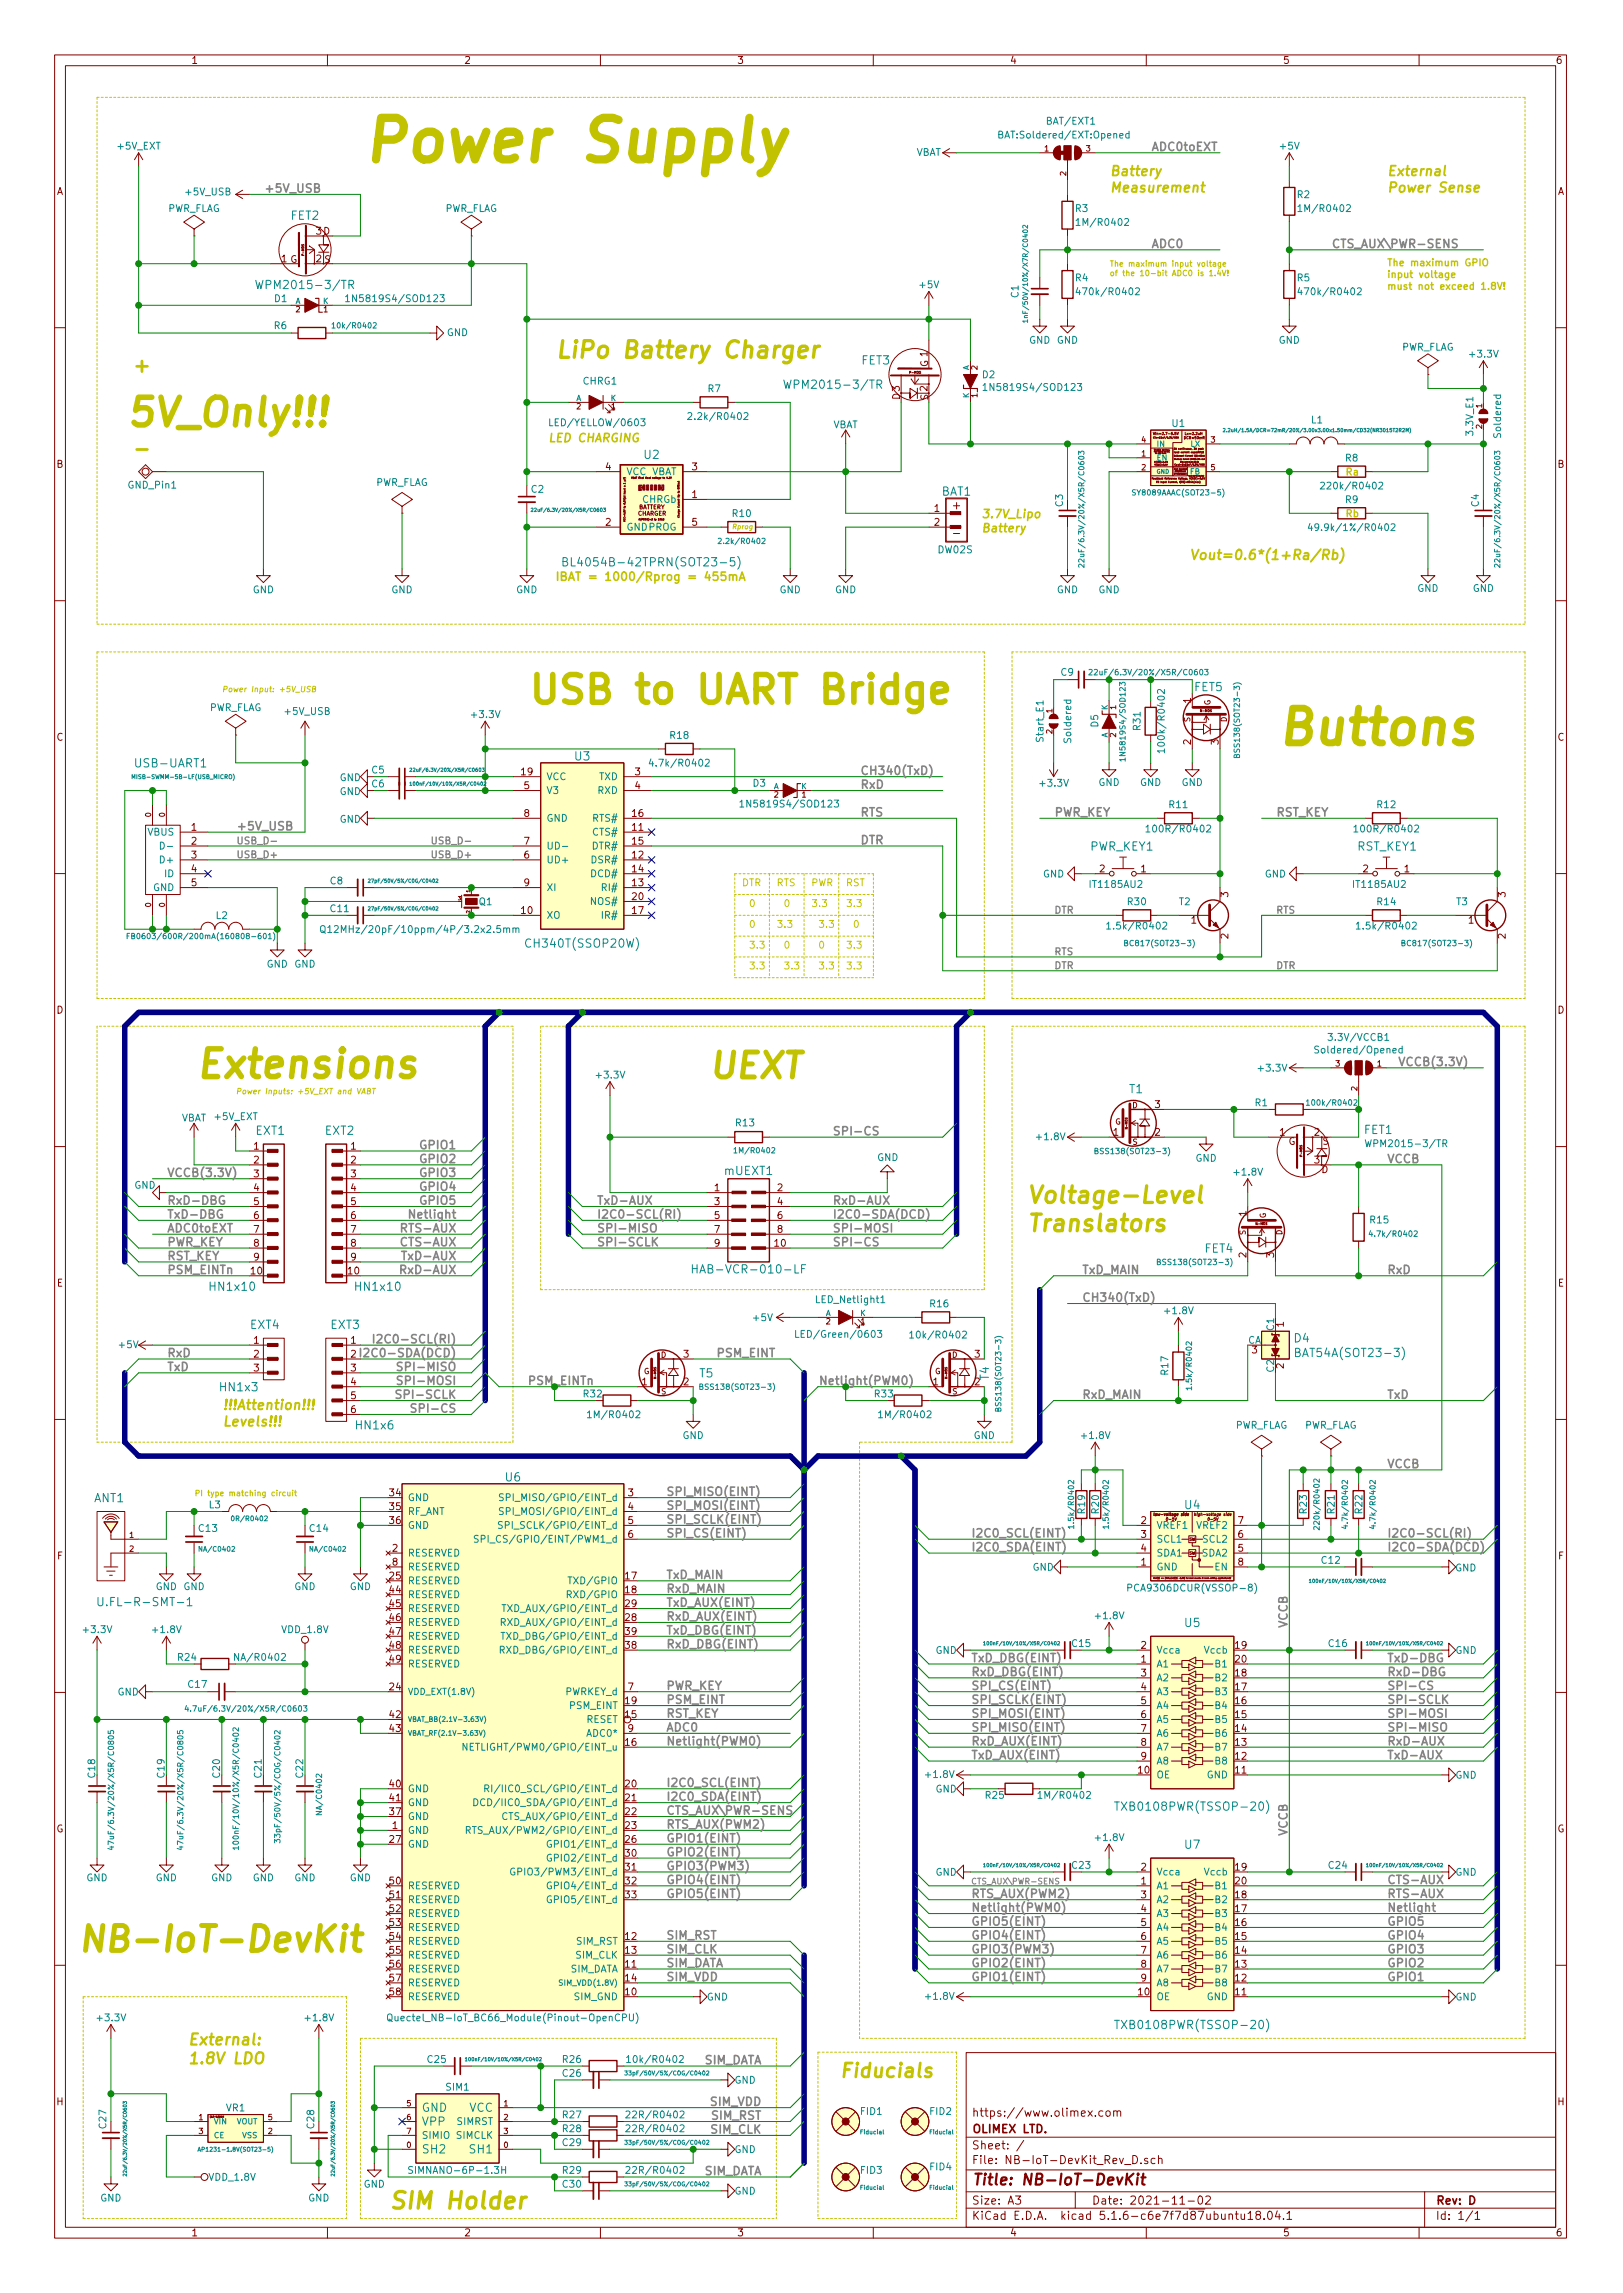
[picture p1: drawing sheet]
<svg xmlns="http://www.w3.org/2000/svg" width="210mm" height="297mm" viewBox="0 0 210 297" stroke-linecap="round" stroke-linejoin="round" font-family="sans-serif">
<defs><g id="words">
<text font-size="7.5" fill="#c2c200" x="46.7" y="20.9">Power Supply</text>
<text font-size="6.3" fill="#c2c200" x="165.2" y="96.4">Buttons</text>
<g font-size="5" fill="#c2c200">
<text x="16.2" y="55.2">5V_Only!!!</text>
<text x="68.2" y="91.1">USB to UART Bridge</text>
<text x="25.1" y="139.6">Extensions</text>
</g>
<g font-size="4.5" fill="#c2c200">
<text x="91.6" y="139.7">UEXT</text>
<text x="9.9" y="252.8">NB-IoT-DevKit</text>
</g>
<g font-size="3" fill="#c2c200">
<text x="71.8" y="46.4">LiPo Battery Charger</text>
<text x="132.9" y="155.9">Voltage-Level</text>
<text x="132.9" y="159.5">Translators</text>
<text x="50.3" y="286.2">SIM Holder</text>
</g>
<g font-size="2.5" fill="#c2c200">
<text x="17.1" y="48.2">+</text>
<text x="108.7" y="269.1">Fiducials</text>
</g>
<g font-size="2" fill="#c2c200">
<text x="24.2" y="264.9">External:</text>
<text x="24.2" y="267.4">1.8V LDO</text>
</g>
<text font-size="2" fill="#840000" x="125.9" y="283.1">Title: NB-IoT-DevKit</text>
<g font-size="1.8" fill="#c2c200">
<text x="143.7" y="22.8">Battery</text>
<text x="179.6" y="22.8">External</text>
<text x="143.7" y="24.9">Measurement</text>
<text x="179.6" y="24.9">Power Sense</text>
<text x="154" y="72.5">Vout=0.6*(1+Ra/Rb)</text>
<text x="28.7" y="182.6">!!!Attention!!!</text>
<text x="28.7" y="184.8">Levels!!!</text>
</g>
<g font-size="1.5" fill="#848484">
<text x="149.1" y="19.6">ADC0toEXT</text>
<text x="34.1" y="24.9">+5V_USB</text>
<text x="149.1" y="32.1">ADC0</text>
<text x="172.4" y="32.1">CTS_AUX\PWR-SENS</text>
<text x="111.4" y="100.4">CH340(TxD)</text>
<text x="30.5" y="107.6">+5V_USB</text>
<text x="111.4" y="102.2">RxD</text>
<text x="111.4" y="105.8">RTS</text>
<text x="136.5" y="105.8">PWR_KEY</text>
<text x="165.2" y="105.8">RST_KEY</text>
<text x="111.4" y="109.4">DTR</text>
<text x="182" y="138.1">VCCB(3.3V)</text>
<text x="54.7" y="148.9">GPIO1</text>
<text x="107.8" y="147.1">SPI-CS</text>
<text x="21.6" y="152.5">VCCB(3.3V)</text>
<text x="54.7" y="154.3">GPIO4</text>
<text x="54.7" y="152.5">GPIO3</text>
<text x="54.7" y="150.7">GPIO2</text>
<text x="179.6" y="150.7">VCCB</text>
<text x="21.6" y="156.1">RxD-DBG</text>
<text x="21.6" y="157.9">TxD-DBG</text>
<text x="21.6" y="161.4">PWR_KEY</text>
<text x="21.6" y="159.6">ADC0toEXT</text>
<text x="52.6" y="161.4">CTS-AUX</text>
<text x="52.6" y="159.6">RTS-AUX</text>
<text x="53.7" y="157.9">Netlight</text>
<text x="54.7" y="156.1">GPIO5</text>
<text x="77.2" y="159.6">SPI-MISO</text>
<text x="77.2" y="161.4">SPI-SCLK</text>
<text x="77.2" y="156.1">TxD-AUX</text>
<text x="77.2" y="157.9">I2C0-SCL(RI)</text>
<text x="107.8" y="159.6">SPI-MOSI</text>
<text x="107.8" y="161.4">SPI-CS</text>
<text x="107.8" y="156.1">RxD-AUX</text>
<text x="107.8" y="157.9">I2C0-SDA(DCD)</text>
<text x="21.6" y="163.2">RST_KEY</text>
<text x="21.6" y="165">PSM_EINTn</text>
<text x="52.6" y="165">RxD-AUX</text>
<text x="52.8" y="163.2">TxD-AUX</text>
<text x="140.1" y="165">TxD_MAIN</text>
<text x="179.6" y="165">RxD</text>
<text x="140.1" y="168.6">CH340(TxD)</text>
<text x="21.6" y="175.8">RxD</text>
<text x="21.6" y="177.6">TxD</text>
<text x="48.2" y="175.8">I2C0-SDA(DCD)</text>
<text x="50.1" y="174">I2C0-SCL(RI)</text>
<text x="52.5" y="177.6">SPI-MISO</text>
<text x="52.5" y="179.4">SPI-MOSI</text>
<text x="93.1" y="175.8">PSM_EINT</text>
<text x="52.3" y="181.2">SPI-SCLK</text>
<text x="54.3" y="183">SPI-CS</text>
<text x="140.1" y="181.2">RxD_MAIN</text>
<text x="179.6" y="181.2">TxD</text>
<text x="179.6" y="190.2">VCCB</text>
<text x="86.2" y="195.6">SPI_MOSI(EINT)</text>
<text x="86.2" y="193.8">SPI_MISO(EINT)</text>
<text x="86.2" y="197.4">SPI_SCLK(EINT)</text>
<text x="86.2" y="199.2">SPI_CS(EINT)</text>
<text x="125.7" y="201">I2C0_SDA(EINT)</text>
<text x="125.7" y="199.2">I2C0_SCL(EINT)</text>
<text x="179.6" y="201">I2C0-SDA(DCD)</text>
<text x="179.6" y="199.2">I2C0-SCL(RI)</text>
<text x="86.2" y="208.1">TxD_AUX(EINT)</text>
<text x="86.2" y="209.9">RxD_AUX(EINT)</text>
<text x="86.2" y="204.5">TxD_MAIN</text>
<text x="86.2" y="206.3">RxD_MAIN</text>
<text x="86.2" y="211.7">TxD_DBG(EINT)</text>
<text x="86.2" y="213.5">RxD_DBG(EINT)</text>
<text x="125.7" y="215.3">TxD_DBG(EINT)</text>
<text x="166.8" y="210.8" transform="rotate(-90 166.8 210.8)">VCCB</text>
<text x="179.6" y="215.3">TxD-DBG</text>
<text x="86.2" y="220.7">PSM_EINT</text>
<text x="86.2" y="218.9">PWR_KEY</text>
<text x="125.7" y="217.1">RxD_DBG(EINT)</text>
<text x="125.7" y="220.7">SPI_SCLK(EINT)</text>
<text x="125.7" y="218.9">SPI_CS(EINT)</text>
<text x="179.6" y="220.7">SPI-SCLK</text>
<text x="179.6" y="218.9">SPI-CS</text>
<text x="179.6" y="217.1">RxD-DBG</text>
<text x="86.2" y="224.3">ADC0</text>
<text x="86.2" y="222.5">RST_KEY</text>
<text x="86.2" y="226.1">Netlight(PWM0)</text>
<text x="125.7" y="227.9">TxD_AUX(EINT)</text>
<text x="125.7" y="226.1">RxD_AUX(EINT)</text>
<text x="125.7" y="222.5">SPI_MOSI(EINT)</text>
<text x="125.7" y="224.3">SPI_MISO(EINT)</text>
<text x="179.6" y="222.5">SPI-MOSI</text>
<text x="179.6" y="224.3">SPI-MISO</text>
<text x="179.6" y="226.1">RxD-AUX</text>
<text x="179.6" y="227.9">TxD-AUX</text>
<text x="86.2" y="231.5">I2C0_SCL(EINT)</text>
<text x="86.2" y="233.3">I2C0_SDA(EINT)</text>
<text x="86.2" y="238.7">GPIO1(EINT)</text>
<text x="86.2" y="236.9">RTS_AUX(PWM2)</text>
<text x="86.2" y="235.1">CTS_AUX\PWR-SENS</text>
<text x="166.8" y="237.8" transform="rotate(-90 166.8 237.8)">VCCB</text>
<text x="86.2" y="240.5">GPIO2(EINT)</text>
<text x="86.2" y="242.3">GPIO3(PWM3)</text>
<text x="86.2" y="244.1">GPIO4(EINT)</text>
<text x="86.2" y="245.9">GPIO5(EINT)</text>
<text x="125.7" y="245.9">RTS_AUX(PWM2)</text>
<text x="179.6" y="244.1">CTS-AUX</text>
<text x="179.6" y="245.9">RTS-AUX</text>
<text x="86.2" y="251.2">SIM_RST</text>
<text x="125.7" y="249.4">GPIO5(EINT)</text>
<text x="125.7" y="247.7">Netlight(PWM0)</text>
<text x="125.7" y="251.2">GPIO4(EINT)</text>
<text x="179.6" y="247.7">Netlight</text>
<text x="179.6" y="249.4">GPIO5</text>
<text x="179.6" y="251.2">GPIO4</text>
<text x="86.2" y="254.8">SIM_DATA</text>
<text x="86.2" y="256.6">SIM_VDD</text>
<text x="86.2" y="253">SIM_CLK</text>
<text x="125.7" y="256.6">GPIO1(EINT)</text>
<text x="125.7" y="253">GPIO3(PWM3)</text>
<text x="125.7" y="254.8">GPIO2(EINT)</text>
<text x="179.6" y="253">GPIO3</text>
<text x="179.6" y="254.8">GPIO2</text>
<text x="179.6" y="256.6">GPIO1</text>
<text x="91.1" y="267.4">SIM_DATA</text>
<text x="92.1" y="272.8">SIM_VDD</text>
<text x="92.3" y="274.6">SIM_RST</text>
<text x="91.1" y="281.8">SIM_DATA</text>
<text x="92.2" y="276.4">SIM_CLK</text>
</g>
<g font-size="1.5" fill="#008484">
<text x="37.7" y="28.5">FET2</text>
<text x="34.1" y="37.4">WPM2015-3/TR</text>
<text x="111.6" y="47.2">FET3</text>
<text x="102.6" y="50.4">WPM2015-3/TR</text>
<text x="83.5" y="59.4">U2</text>
<text x="122" y="64.2">BAT1</text>
<text x="17.8" y="99.4">USB-UART1</text>
<text x="74.5" y="98.5">U3</text>
<text x="141.2" y="110.2">PWR_KEY1</text>
<text x="175.8" y="110.2">RST_KEY1</text>
<text x="68.5" y="122.8">CH340T(SSOP20W)</text>
<text x="146.3" y="141.6">T1</text>
<text x="33.2" y="147">EXT1</text>
<text x="42.1" y="147">EXT2</text>
<text x="176.7" y="146.9">FET1</text>
<text x="93.9" y="152.2">mUEXT1</text>
<text x="27.3" y="167.2">HN1x10</text>
<text x="46.2" y="167.2">HN1x10</text>
<text x="90.9" y="165">HAB-VCR-010-LF</text>
<text x="156.1" y="162.3">FET4</text>
<text x="32.4" y="172.1">EXT4</text>
<text x="42.9" y="172.1">EXT3</text>
<text x="167.7" y="173.9">D4</text>
<text x="90.6" y="178.4">T5</text>
<text x="128.1" y="178.8" transform="rotate(-90 128.1 178.8)">T4</text>
<text x="168.4" y="175.8">BAT54A(SOT23-3)</text>
<text x="28.6" y="180.2">HN1x3</text>
<text x="46.2" y="185.2">HN1x6</text>
<text x="65.5" y="191.9">U6</text>
<text x="12.2" y="194.6">ANT1</text>
<text x="153.5" y="195.5">U4</text>
<text x="13.8" y="208.1">U.FL-R-SMT-1</text>
<text x="153.5" y="210.8">U5</text>
<text x="145.4" y="234.6">TXB0108PWR(TSSOP-20)</text>
<text x="153.5" y="239.5">U7</text>
<text x="145.4" y="262.8">TXB0108PWR(TSSOP-20)</text>
<text x="54.6" y="273.6">GND</text>
<text x="54.6" y="275.4">VPP</text>
<text x="60.8" y="273.6">VCC</text>
<text x="54.6" y="279">SH2</text>
<text x="61" y="279">SH1</text>
</g>
<g font-size="1.5" fill="#c2c200">
<text x="70.9" y="57.3">LED CHARGING</text>
<text x="127.1" y="67.1">3.7V_Lipo</text>
<text x="127.1" y="68.9">Battery</text>
<text x="71.8" y="75.2">IBAT = 1000/Rprog = 455mA</text>
<text x="74.5" y="73.4">BL4054B-42TPRN(SOT23-5)</text>
</g>
<g font-size="1.5" fill="#840000">
<text x="123.5" y="66">+</text>
<text x="123.7" y="69.6">-</text>
<text x="125.9" y="274.2">https://www.olimex.com</text>
<text x="125.9" y="280.3">File: NB-IoT-DevKit_Rev_D.sch</text>
<text x="125.9" y="278.4">Sheet: /</text>
<text x="125.9" y="276.3">OLIMEX LTD.</text>
<text x="125.9" y="287.6">KiCad E.D.A. kicad 5.1.6-c6e7f7d87ubuntu18.04.1</text>
<text x="125.9" y="285.6">Size: A3</text>
<text x="141.4" y="285.6">Date: 2021-11-02</text>
<text x="186" y="285.6">Rev: D</text>
<text x="186" y="287.6">Id: 1/1</text>
</g>
<g font-size="1.5" fill="#008400">
<text x="154.7" y="89.5">FET5</text>
<text x="68.2" y="179.4">PSM_EINTn</text>
<text x="106" y="179.4">Netlight(PWM0)</text>
</g>
<g font-size="1.3" fill="#840000">
<text x="24.7" y="8.3">1</text>
<text x="60.1" y="8.3">2</text>
<text x="95.5" y="8.3">3</text>
<text x="130.8" y="8.3">4</text>
<text x="166.2" y="8.3">5</text>
<text x="201.5" y="8.3">6</text>
<text x="7.3" y="25.2">A</text>
<text x="201.8" y="25.2">A</text>
<text x="36.5" y="34">1 G</text>
<text x="41" y="34">2 S</text>
<text x="41" y="30.4">3 D</text>
<text x="120.2" y="47.6" transform="rotate(-90 120.2 47.6)">G 1</text>
<text x="116.6" y="51.8" transform="rotate(-90 116.6 51.8)">D 3</text>
<text x="120.2" y="51.9" transform="rotate(-90 120.2 51.9)">S 2</text>
<text x="7.3" y="60.6">B</text>
<text x="78.5" y="60.9">4</text>
<text x="89.7" y="64.5">1</text>
<text x="89.7" y="60.9">3</text>
<text x="201.8" y="60.6">B</text>
<text x="78.5" y="68.1">2</text>
<text x="89.7" y="68.1">5</text>
<text x="121.1" y="66.3">1</text>
<text x="121.1" y="68.1">2</text>
<text x="7.3" y="95.9">C</text>
<text x="154.3" y="91.1" transform="rotate(-90 154.3 91.1)">1</text>
<text x="201.8" y="95.9">C</text>
<text x="67.6" y="100.4">19</text>
<text x="82.3" y="100.4">3</text>
<text x="154.3" y="96.5" transform="rotate(-90 154.3 96.5)">2</text>
<text x="157.9" y="96.5" transform="rotate(-90 157.9 96.5)">3</text>
<text x="24.8" y="107.6">1</text>
<text x="67.9" y="102.2">5</text>
<text x="67.9" y="105.8">8</text>
<text x="81.9" y="107.6">11</text>
<text x="81.9" y="105.8">16</text>
<text x="82.3" y="102.2">4</text>
<text x="24.8" y="109.4">2</text>
<text x="24.8" y="111.2">3</text>
<text x="24.8" y="113">4</text>
<text x="67.9" y="111.2">6</text>
<text x="67.9" y="109.4">7</text>
<text x="81.9" y="111.2">12</text>
<text x="81.9" y="113">14</text>
<text x="81.9" y="109.4">15</text>
<text x="142.5" y="113">2</text>
<text x="147.8" y="113">1</text>
<text x="176.6" y="113">2</text>
<text x="181.9" y="113">1</text>
<text x="24.8" y="114.8">5</text>
<text x="67.6" y="118.4">10</text>
<text x="67.9" y="114.8">9</text>
<text x="81.9" y="114.8">13</text>
<text x="81.9" y="118.4">17</text>
<text x="81.9" y="116.6">20</text>
<text x="154.3" y="119.7">1</text>
<text x="159.1" y="116.2" transform="rotate(-90 159.1 116.2)">3</text>
<text x="190.3" y="119.7">1</text>
<text x="195" y="116.2" transform="rotate(-90 195 116.2)">3</text>
<text x="159.1" y="121.6" transform="rotate(-90 159.1 121.6)">2</text>
<text x="195" y="121.6" transform="rotate(-90 195 121.6)">2</text>
<text x="7.3" y="131.3">D</text>
<text x="201.8" y="131.3">D</text>
<text x="149.6" y="143.5">3</text>
<text x="32.9" y="148.9">1</text>
<text x="45.5" y="148.9">1</text>
<text x="144.2" y="147.1">1</text>
<text x="149.6" y="147.1">2</text>
<text x="165.8" y="147.1">1</text>
<text x="166.9" y="148.3">G</text>
<text x="170.3" y="147.1">2</text>
<text x="171.3" y="148.3">S</text>
<text x="32.9" y="150.7">2</text>
<text x="32.9" y="152.5">3</text>
<text x="32.9" y="154.3">4</text>
<text x="45.5" y="150.7">2</text>
<text x="45.5" y="152.5">3</text>
<text x="45.5" y="154.3">4</text>
<text x="92.6" y="154.3">1</text>
<text x="100.7" y="154.3">2</text>
<text x="170.3" y="150.7">3</text>
<text x="171.2" y="152">D</text>
<text x="32.9" y="156.1">5</text>
<text x="32.9" y="157.9">6</text>
<text x="32.9" y="159.7">7</text>
<text x="32.9" y="161.5">8</text>
<text x="45.5" y="156.1">5</text>
<text x="45.5" y="157.9">6</text>
<text x="45.5" y="159.7">7</text>
<text x="45.5" y="161.5">8</text>
<text x="92.6" y="156.1">3</text>
<text x="92.6" y="157.9">5</text>
<text x="92.6" y="159.7">7</text>
<text x="92.6" y="161.5">9</text>
<text x="100.4" y="161.5">10</text>
<text x="100.7" y="156.1">4</text>
<text x="100.7" y="157.9">6</text>
<text x="100.7" y="159.7">8</text>
<text x="161.5" y="157.5" transform="rotate(-90 161.5 157.5)">1</text>
<text x="7.4" y="166.7">E</text>
<text x="32.5" y="165.1">10</text>
<text x="32.9" y="163.3">9</text>
<text x="45.1" y="165.1">10</text>
<text x="45.5" y="163.3">9</text>
<text x="161.5" y="162.9" transform="rotate(-90 161.5 162.9)">2</text>
<text x="165.1" y="162.9" transform="rotate(-90 165.1 162.9)">3</text>
<text x="201.8" y="166.7">E</text>
<text x="166.3" y="171.9" transform="rotate(-90 166.3 171.9)">1</text>
<text x="32.9" y="174.1">1</text>
<text x="32.9" y="175.9">2</text>
<text x="32.9" y="177.7">3</text>
<text x="45.5" y="174.1">1</text>
<text x="45.5" y="175.9">2</text>
<text x="45.5" y="177.7">3</text>
<text x="45.5" y="179.5">4</text>
<text x="83.2" y="179.5">1</text>
<text x="88.6" y="179.5">2</text>
<text x="88.6" y="175.9">3</text>
<text x="120.9" y="179.5">1</text>
<text x="126.3" y="179.5">2</text>
<text x="126.3" y="175.9">3</text>
<text x="162.2" y="175.3">3</text>
<text x="166.3" y="177.3" transform="rotate(-90 166.3 177.3)">2</text>
<text x="45.5" y="181.3">5</text>
<text x="45.5" y="183">6</text>
<text x="50.5" y="193.8">34</text>
<text x="50.5" y="195.6">35</text>
<text x="50.5" y="197.4">36</text>
<text x="81.4" y="193.8">3</text>
<text x="81.4" y="195.6">4</text>
<text x="81.4" y="197.4">5</text>
<text x="147.8" y="197.4">2</text>
<text x="160.4" y="197.4">7</text>
<text x="7.4" y="202">F</text>
<text x="50.8" y="201">2</text>
<text x="50.8" y="202.8">8</text>
<text x="81.4" y="199.2">6</text>
<text x="147.8" y="202.8">1</text>
<text x="147.8" y="199.2">3</text>
<text x="147.8" y="201">4</text>
<text x="160.4" y="201">5</text>
<text x="160.4" y="199.2">6</text>
<text x="160.4" y="202.8">8</text>
<text x="201.9" y="202">F</text>
<text x="50.5" y="204.6">25</text>
<text x="50.5" y="206.4">44</text>
<text x="50.5" y="208.2">45</text>
<text x="50.5" y="210">46</text>
<text x="81" y="204.6">17</text>
<text x="81" y="206.4">18</text>
<text x="81" y="210">28</text>
<text x="81" y="208.2">29</text>
<text x="50.5" y="211.8">47</text>
<text x="50.5" y="213.6">48</text>
<text x="50.5" y="215.4">49</text>
<text x="81" y="213.6">38</text>
<text x="81" y="211.8">39</text>
<text x="147.8" y="215.4">1</text>
<text x="147.8" y="213.6">2</text>
<text x="160.1" y="213.6">19</text>
<text x="160.1" y="215.4">20</text>
<text x="50.5" y="219">24</text>
<text x="81" y="220.8">19</text>
<text x="81.4" y="219">7</text>
<text x="147.8" y="217.2">3</text>
<text x="147.8" y="219">4</text>
<text x="147.8" y="220.8">5</text>
<text x="160.1" y="220.8">16</text>
<text x="160.1" y="219">17</text>
<text x="160.1" y="217.2">18</text>
<text x="50.5" y="222.6">42</text>
<text x="50.5" y="224.4">43</text>
<text x="81" y="222.6">15</text>
<text x="81" y="226.2">16</text>
<text x="81.4" y="224.4">9</text>
<text x="147.8" y="222.6">6</text>
<text x="147.8" y="224.4">7</text>
<text x="147.8" y="226.2">8</text>
<text x="147.8" y="228">9</text>
<text x="160.1" y="228">12</text>
<text x="160.1" y="226.2">13</text>
<text x="160.1" y="224.4">14</text>
<text x="160.1" y="222.6">15</text>
<text x="50.5" y="231.5">40</text>
<text x="50.5" y="233.3">41</text>
<text x="81" y="231.5">20</text>
<text x="81" y="233.3">21</text>
<text x="147.5" y="229.7">10</text>
<text x="160.1" y="229.7">11</text>
<text x="7.3" y="237.4">G</text>
<text x="50.5" y="238.7">27</text>
<text x="50.5" y="235.1">37</text>
<text x="50.8" y="236.9">1</text>
<text x="81" y="235.1">22</text>
<text x="81" y="236.9">23</text>
<text x="81" y="238.7">26</text>
<text x="201.7" y="237.4">G</text>
<text x="50.5" y="244.1">50</text>
<text x="50.5" y="245.9">51</text>
<text x="81" y="240.5">30</text>
<text x="81" y="242.3">31</text>
<text x="81" y="244.1">32</text>
<text x="81" y="245.9">33</text>
<text x="147.8" y="244.1">1</text>
<text x="147.8" y="242.3">2</text>
<text x="147.8" y="245.9">3</text>
<text x="160.1" y="245.9">18</text>
<text x="160.1" y="242.3">19</text>
<text x="160.1" y="244.1">20</text>
<text x="50.5" y="247.7">52</text>
<text x="50.5" y="249.5">53</text>
<text x="50.5" y="251.3">54</text>
<text x="81" y="251.3">12</text>
<text x="147.8" y="247.7">4</text>
<text x="147.8" y="249.5">5</text>
<text x="147.8" y="251.3">6</text>
<text x="160.1" y="251.3">15</text>
<text x="160.1" y="249.5">16</text>
<text x="160.1" y="247.7">17</text>
<text x="50.5" y="253.1">55</text>
<text x="50.5" y="254.9">56</text>
<text x="50.5" y="256.7">57</text>
<text x="81" y="254.9">11</text>
<text x="81" y="253.1">13</text>
<text x="81" y="256.7">14</text>
<text x="147.8" y="253.1">7</text>
<text x="147.8" y="254.9">8</text>
<text x="147.8" y="256.7">9</text>
<text x="160.1" y="256.7">12</text>
<text x="160.1" y="254.9">13</text>
<text x="160.1" y="253.1">14</text>
<text x="50.5" y="258.5">58</text>
<text x="81" y="258.5">10</text>
<text x="147.5" y="258.5">10</text>
<text x="160.1" y="258.5">11</text>
<text x="7.3" y="272.7">H</text>
<text x="201.8" y="272.7">H</text>
<text x="24.7" y="289.7">1</text>
<text x="60.1" y="289.7">2</text>
<text x="95.5" y="289.7">3</text>
<text x="130.8" y="289.7">4</text>
<text x="166.2" y="289.7">5</text>
<text x="201.5" y="289.7">6</text>
</g>
<g font-size="1.3" fill="#008484">
<text x="129.7" y="17.9">BAT:Soldered/EXT:Opened</text>
<text x="135.7" y="16.1">BAT/EXT1</text>
<text x="15.3" y="19.4">+5V_EXT</text>
<text x="118.6" y="20.2">VBAT</text>
<text x="165.9" y="19.4">+5V</text>
<text x="21.6" y="27.5">PWR_FLAG</text>
<text x="24.1" y="25.3">+5V_USB</text>
<text x="57.6" y="27.5">PWR_FLAG</text>
<text x="139.3" y="27.5">R3</text>
<text x="139.9" y="29.3">1M/R0402</text>
<text x="168.1" y="25.7">R2</text>
<text x="168.7" y="27.5">1M/R0402</text>
<text x="35.6" y="39.1">D1</text>
<text x="45.7" y="39.1">1N5819S4/SOD123</text>
<text x="119.2" y="37.3">+5V</text>
<text x="132" y="38.5" transform="rotate(-90 132 38.5)">C1</text>
<text x="139.3" y="36.4">R4</text>
<text x="140.1" y="38.2">470k/R0402</text>
<text x="168.1" y="36.4">R5</text>
<text x="168.9" y="38.2">470k/R0402</text>
<text x="35.5" y="42.6">R6</text>
<text x="57.9" y="43.5">GND</text>
<text x="133.3" y="44.5">GND GND</text>
<text x="165.6" y="44.5">GND</text>
<text x="181.5" y="45.4">PWR_FLAG</text>
<text x="190.5" y="46.3">+3.3V</text>
<text x="75.5" y="49.8">CHRG1</text>
<text x="91.7" y="50.8">R7</text>
<text x="127.3" y="49">D2</text>
<text x="128.2" y="50.6">1N5819S4/SOD123</text>
<text x="71.7" y="55.2">LED/YELLOW/0603</text>
<text x="89.8" y="54.4">2.2k/R0402</text>
<text x="107.9" y="55.5">VBAT</text>
<text x="151.9" y="55.3">U1</text>
<text x="169.9" y="54.9">L1</text>
<text x="174.3" y="59.8">R8</text>
<text x="190.9" y="56.3" transform="rotate(-90 190.9 56.3)">3.3V_E1</text>
<text x="194.5" y="56.6" transform="rotate(-90 194.5 56.6)">Soldered</text>
<text x="16.7" y="63.3">GND_Pin1</text>
<text x="48.6" y="63">PWR_FLAG</text>
<text x="68.8" y="63.8">C2</text>
<text x="81.1" y="61.5">VCC VBAT</text>
<text x="83.2" y="65.1">CHRGb</text>
<text x="137.7" y="65.6" transform="rotate(-90 137.7 65.6)">C3</text>
<text x="174.3" y="65.2">R9</text>
<text x="191.6" y="65.6" transform="rotate(-90 191.6 65.6)">C4</text>
<text x="81.1" y="68.7">GNDPROG</text>
<text x="94.9" y="67">R10</text>
<text x="121.6" y="71.7">DW02S</text>
<text x="32.7" y="76.9">GND</text>
<text x="50.7" y="76.9">GND</text>
<text x="66.9" y="76.9">GND</text>
<text x="101" y="76.9">GND</text>
<text x="108.2" y="76.9">GND</text>
<text x="136.9" y="76.9">GND</text>
<text x="142.3" y="76.9">GND</text>
<text x="183.6" y="76.7">GND</text>
<text x="190.8" y="76.7">GND</text>
<text x="137.5" y="87.5">C9</text>
<text x="27" y="92.1">PWR_FLAG</text>
<text x="37" y="92.6">+5V_USB</text>
<text x="61.2" y="93">+3.3V</text>
<text x="86.9" y="95.7">R18</text>
<text x="135.2" y="96" transform="rotate(-90 135.2 96)">Start_E1</text>
<text x="142.3" y="94.2" transform="rotate(-90 142.3 94.2)">D5</text>
<text x="147.8" y="94.6" transform="rotate(-90 147.8 94.6)">R31</text>
<text x="44" y="101.2">GND</text>
<text x="48.2" y="100.2">C5</text>
<text x="48.2" y="102">C6</text>
<text x="70.8" y="101.1">VCC</text>
<text x="77.6" y="101.1">TXD</text>
<text x="84.8" y="99.3">4.7k/R0402</text>
<text x="97.6" y="101.9">D3</text>
<text x="134.8" y="101.9">+3.3V</text>
<text x="138.8" y="96.1" transform="rotate(-90 138.8 96.1)">Soldered</text>
<text x="142.3" y="101.8">GND</text>
<text x="147.7" y="101.8">GND</text>
<text x="150.9" y="96.8" transform="rotate(-90 150.9 96.8)">100k/R0402</text>
<text x="153.1" y="101.8">GND</text>
<text x="44" y="103">GND</text>
<text x="44" y="106.6">GND</text>
<text x="70.8" y="102.9">V3</text>
<text x="70.8" y="106.5">GND</text>
<text x="76.9" y="106.5">RTS#</text>
<text x="77.5" y="102.9">RXD</text>
<text x="96.7" y="104.6">1N5819S4/SOD123</text>
<text x="149.2" y="107.8">100R/R0402</text>
<text x="151.5" y="104.7">R11</text>
<text x="176.1" y="107.8">100R/R0402</text>
<text x="178.5" y="104.7">R12</text>
<text x="19.2" y="108.2">VBUS</text>
<text x="21" y="111.8">D+</text>
<text x="21.4" y="113.6">ID</text>
<text x="70.8" y="111.8">UD+</text>
<text x="70.8" y="110">UD-</text>
<text x="76.7" y="113.6">DCD#</text>
<text x="76.8" y="111.8">DSR#</text>
<text x="76.8" y="110">DTR#</text>
<text x="76.9" y="108.2">CTS#</text>
<text x="135.1" y="113.7">GND</text>
<text x="163.8" y="113.7">GND</text>
<text x="19.8" y="115.4">GND</text>
<text x="28" y="119.1">L2</text>
<text x="42.8" y="114.6">C8</text>
<text x="42.9" y="118.2">C11</text>
<text x="62.1" y="117.3">Q1</text>
<text x="70.8" y="119">XO</text>
<text x="70.8" y="115.4">XI</text>
<text x="76.7" y="117.2">NOS#</text>
<text x="78.2" y="115.4">RI#</text>
<text x="78.2" y="119">IR#</text>
<text x="141.4" y="115">IT1185AU2</text>
<text x="146.1" y="117.3">R30</text>
<text x="152.8" y="117.3">T2</text>
<text x="175.5" y="115">IT1185AU2</text>
<text x="178.5" y="117.3">R14</text>
<text x="188.7" y="117.3">T3</text>
<text x="34.5" y="125.3">GND GND</text>
<text x="43.8" y="120.9">Q12MHz/20pF/10ppm/4P/3.2x2.5mm</text>
<text x="144" y="120.4">1.5k/R0402</text>
<text x="176.4" y="120.4">1.5k/R0402</text>
<text x="170.8" y="136.5">Soldered/Opened</text>
<text x="172.4" y="134.8">3.3V/VCCB1</text>
<text x="77.4" y="139.7">+3.3V</text>
<text x="162.6" y="143.3">R1</text>
<text x="163.1" y="138.8">+3.3V</text>
<text x="23.4" y="145.3">VBAT</text>
<text x="27.8" y="145.1">+5V_EXT</text>
<text x="95.4" y="145.9">R13</text>
<text x="134.4" y="147.7">+1.8V</text>
<text x="177.7" y="148.6">WPM2015-3/TR</text>
<text x="17.4" y="154">GND</text>
<text x="113.6" y="150.4">GND</text>
<text x="154.9" y="150.5">GND</text>
<text x="160" y="152.3">+1.8V</text>
<text x="177.5" y="158.5">R15</text>
<text x="97.6" y="171.1">+5V</text>
<text x="103.8" y="173.3">LED/Green/0603</text>
<text x="105.9" y="168.8">LED_Netlight1</text>
<text x="118.5" y="173.4">10k/R0402</text>
<text x="120.5" y="169.3">R16</text>
<text x="151" y="170.2">+1.8V</text>
<text x="165.1" y="172.3" transform="rotate(-90 165.1 172.3)">C1</text>
<text x="15.5" y="174.6">+5V</text>
<text x="151.3" y="178.1" transform="rotate(-90 151.3 178.1)">R17</text>
<text x="161.6" y="174.1">CA</text>
<text x="165.1" y="177.7" transform="rotate(-90 165.1 177.7)">C2</text>
<text x="75.6" y="181">R32</text>
<text x="76.6" y="183.7">1M/R0402</text>
<text x="113.3" y="181">R33</text>
<text x="114.4" y="183.7">1M/R0402</text>
<text x="159.9" y="185.1">PWR_FLAG</text>
<text x="168.9" y="185.1">PWR_FLAG</text>
<text x="88.4" y="186.4">GND</text>
<text x="126.1" y="186.4">GND</text>
<text x="140.2" y="186.4">+1.8V</text>
<text x="27.1" y="195.4">L3</text>
<text x="52.8" y="194.5">GND</text>
<text x="52.8" y="196.3">RF_ANT</text>
<text x="66.1" y="194.5">SPI_MISO/GPIO/EINT_d</text>
<text x="66.1" y="196.3">SPI_MOSI/GPIO/EINT_d</text>
<text x="140.6" y="196" transform="rotate(-90 140.6 196)">R19</text>
<text x="142.4" y="196" transform="rotate(-90 142.4 196)">R20</text>
<text x="169.3" y="196" transform="rotate(-90 169.3 196)">R23</text>
<text x="172.9" y="196" transform="rotate(-90 172.9 196)">R21</text>
<text x="176.5" y="196" transform="rotate(-90 176.5 196)">R22</text>
<text x="25.8" y="198.4">C13</text>
<text x="40.2" y="198.4">C14</text>
<text x="52.8" y="201.6">RESERVED</text>
<text x="52.8" y="198">GND</text>
<text x="52.8" y="203.4">RESERVED</text>
<text x="63.4" y="199.8">SPI_CS/GPIO/EINT/PWM1_d</text>
<text x="65.9" y="198">SPI_SCLK/GPIO/EINT_d</text>
<text x="133.8" y="203.5">GND</text>
<text x="149.8" y="203.4">GND</text>
<text x="149.8" y="198">VREF1</text>
<text x="149.8" y="199.8">SCL1</text>
<text x="149.8" y="201.6">SDA1</text>
<text x="155.1" y="198">VREF2</text>
<text x="155.8" y="201.6">SDA2</text>
<text x="155.9" y="199.8">SCL2</text>
<text x="157.4" y="203.4">EN</text>
<text x="171.2" y="202.6">C12</text>
<text x="188.5" y="203.6">GND</text>
<text x="20.2" y="206">GND GND</text>
<text x="38.1" y="206">GND</text>
<text x="45.3" y="206">GND</text>
<text x="52.8" y="205.2">RESERVED</text>
<text x="52.8" y="207">RESERVED</text>
<text x="52.8" y="208.8">RESERVED</text>
<text x="66.1" y="208.8">TXD_AUX/GPIO/EINT_d</text>
<text x="74" y="207">RXD/GPIO</text>
<text x="74.1" y="205.2">TXD/GPIO</text>
<text x="142" y="209.8">+1.8V</text>
<text x="146.8" y="206.2">PCA9306DCUR(VSSOP-8)</text>
<text x="10.9" y="211.6">+3.3V</text>
<text x="19.9" y="211.6">+1.8V</text>
<text x="23.1" y="215.1">R24</text>
<text x="30.8" y="215.1">NA/R0402</text>
<text x="36.6" y="211.6">VDD_1.8V</text>
<text x="52.8" y="210.6">RESERVED</text>
<text x="52.8" y="212.4">RESERVED</text>
<text x="52.8" y="214.2">RESERVED</text>
<text x="65.9" y="214.2">RXD_DBG/GPIO/EINT_d</text>
<text x="66" y="210.6">RXD_AUX/GPIO/EINT_d</text>
<text x="66" y="212.4">TXD_DBG/GPIO/EINT_d</text>
<text x="121.2" y="214.2">GND</text>
<text x="138.9" y="213.3">C15</text>
<text x="149.8" y="214.2">Vcca</text>
<text x="156.1" y="214.2">Vccb</text>
<text x="172.2" y="213.3">C16</text>
<text x="188.5" y="214.2">GND</text>
<text x="15.2" y="219.6">GND</text>
<text x="24.4" y="218.6">C17</text>
<text x="52.8" y="216">RESERVED</text>
<text x="73.2" y="219.6">PWRKEY_d</text>
<text x="73.9" y="221.4">PSM_EINT</text>
<text x="149.8" y="216">A1</text>
<text x="149.8" y="217.8">A2</text>
<text x="149.8" y="219.6">A3</text>
<text x="149.8" y="221.4">A4</text>
<text x="157.5" y="221.4">B4</text>
<text x="157.5" y="219.6">B3</text>
<text x="157.5" y="217.8">B2</text>
<text x="157.5" y="216">B1</text>
<text x="61.6" y="226.8">NETLIGHT/PWM0/GPIO/EINT_u</text>
<text x="75.9" y="223.2">RESET</text>
<text x="76.2" y="225">ADC0*</text>
<text x="149.8" y="223.2">A5</text>
<text x="149.8" y="225">A6</text>
<text x="149.8" y="226.8">A7</text>
<text x="157.5" y="226.8">B7</text>
<text x="157.5" y="225">B6</text>
<text x="157.5" y="223.2">B5</text>
<text x="12.3" y="230.2" transform="rotate(-90 12.3 230.2)">C18</text>
<text x="21.3" y="230.2" transform="rotate(-90 21.3 230.2)">C19</text>
<text x="28.5" y="230.2" transform="rotate(-90 28.5 230.2)">C20</text>
<text x="33.9" y="230.2" transform="rotate(-90 33.9 230.2)">C21</text>
<text x="39.3" y="230.2" transform="rotate(-90 39.3 230.2)">C22</text>
<text x="52.8" y="232.2">GND</text>
<text x="52.8" y="234">GND</text>
<text x="63.3" y="234">DCD/IIC0_SDA/GPIO/EINT_d</text>
<text x="64.9" y="232.2">RI/IIC0_SCL/GPIO/EINT_d</text>
<text x="120" y="230.3">+1.8V</text>
<text x="121.2" y="232.2">GND</text>
<text x="127.7" y="233">R25</text>
<text x="135" y="233">1M/R0402</text>
<text x="149.8" y="230.4">OE</text>
<text x="149.8" y="228.6">A8</text>
<text x="156.3" y="230.4">GND</text>
<text x="157.5" y="228.6">B8</text>
<text x="188.5" y="230.4">GND</text>
<text x="52.8" y="237.6">GND</text>
<text x="52.8" y="239.4">GND</text>
<text x="52.8" y="235.8">GND</text>
<text x="62" y="237.6">RTS_AUX/PWM2/GPIO/EINT_d</text>
<text x="66.1" y="235.8">CTS_AUX/GPIO/EINT_d</text>
<text x="71.6" y="239.4">GPIO1/EINT_d</text>
<text x="142" y="238.5">+1.8V</text>
<text x="11.2" y="243.7">GND</text>
<text x="20.2" y="243.7">GND</text>
<text x="27.4" y="243.7">GND</text>
<text x="32.7" y="243.7">GND</text>
<text x="38.1" y="243.7">GND</text>
<text x="45.3" y="243.7">GND</text>
<text x="52.8" y="244.7">RESERVED</text>
<text x="67.5" y="242.9">GPIO3/PWM3/EINT_d</text>
<text x="71.6" y="241.2">GPIO2/EINT_d</text>
<text x="71.6" y="244.7">GPIO4/EINT_d</text>
<text x="121.2" y="243">GND</text>
<text x="138.9" y="242.1">C23</text>
<text x="149.8" y="244.7">A1</text>
<text x="149.8" y="242.9">Vcca</text>
<text x="156.1" y="242.9">Vccb</text>
<text x="157.5" y="244.7">B1</text>
<text x="172.2" y="242.1">C24</text>
<text x="188.5" y="243">GND</text>
<text x="52.8" y="246.5">RESERVED</text>
<text x="52.8" y="248.3">RESERVED</text>
<text x="52.8" y="250.1">RESERVED</text>
<text x="52.8" y="251.9">RESERVED</text>
<text x="71.6" y="246.5">GPIO5/EINT_d</text>
<text x="74.7" y="251.9">SIM_RST</text>
<text x="149.8" y="246.5">A2</text>
<text x="149.8" y="248.3">A3</text>
<text x="149.8" y="250.1">A4</text>
<text x="149.8" y="251.9">A5</text>
<text x="157.5" y="251.9">B5</text>
<text x="157.5" y="250.1">B4</text>
<text x="157.5" y="248.3">B3</text>
<text x="157.5" y="246.5">B2</text>
<text x="52.8" y="253.7">RESERVED</text>
<text x="52.8" y="255.5">RESERVED</text>
<text x="52.8" y="257.3">RESERVED</text>
<text x="73.7" y="255.5">SIM_DATA</text>
<text x="74.6" y="253.7">SIM_CLK</text>
<text x="149.8" y="253.7">A6</text>
<text x="149.8" y="255.5">A7</text>
<text x="149.8" y="257.3">A8</text>
<text x="157.5" y="257.3">B8</text>
<text x="157.5" y="255.5">B7</text>
<text x="157.5" y="253.7">B6</text>
<text x="12.7" y="261.8">+3.3V</text>
<text x="39.7" y="261.8">+1.8V</text>
<text x="51.8" y="261.8">Quectel_NB-IoT_BC66_Module(Pinout-OpenCPU)</text>
<text x="52.8" y="259.1">RESERVED</text>
<text x="74.4" y="259.1">SIM_GND</text>
<text x="91.6" y="259.1">GND</text>
<text x="120" y="259.1">+1.8V</text>
<text x="149.8" y="259.1">OE</text>
<text x="156.3" y="259.1">GND</text>
<text x="188.5" y="259.1">GND</text>
<text x="55.4" y="267.2">C25</text>
<text x="72.9" y="267.2">R26</text>
<text x="72.9" y="269">C26</text>
<text x="81.8" y="267.2">10k/R0402</text>
<text x="95.2" y="269.9">GND</text>
<text x="13.8" y="275.7" transform="rotate(-90 13.8 275.7)">C27</text>
<text x="29.3" y="273.5">VR1</text>
<text x="40.7" y="275.7" transform="rotate(-90 40.7 275.7)">C28</text>
<text x="57.8" y="270.8">SIM1</text>
<text x="59.2" y="275.3">SIMRST</text>
<text x="72.9" y="274.4">R27</text>
<text x="81.7" y="274.4">22R/R0402</text>
<text x="111.5" y="274">FID1</text>
<text x="120.5" y="274">FID2</text>
<text x="53.8" y="281.6">SIMNANO-6P-1.3H</text>
<text x="54.6" y="277.1">SIMIO</text>
<text x="59.1" y="277.1">SIMCLK</text>
<text x="72.9" y="276.2">R28</text>
<text x="72.9" y="281.6">R29</text>
<text x="72.9" y="278">C29</text>
<text x="81.7" y="276.2">22R/R0402</text>
<text x="81.7" y="281.6">22R/R0402</text>
<text x="95.2" y="278.9">GND</text>
<text x="111.5" y="281.6">FID3</text>
<text x="120.5" y="281.1">FID4</text>
<text x="13" y="285.2">GND</text>
<text x="27.1" y="282.5">VDD_1.8V</text>
<text x="39.9" y="285.2">GND</text>
<text x="47.1" y="283.4">GND</text>
<text x="72.9" y="283.4">C30</text>
<text x="95.2" y="284.3">GND</text>
</g>
<g font-size="1.3" fill="#c2c200">
<text x="179.6" y="34.5">The maximum GPIO</text>
<text x="179.6" y="36">input voltage</text>
<text x="179.6" y="37.5">must not exceed 1.8V!</text>
<text x="174.2" y="61.6">Ra</text>
<text x="174.2" y="67">Rb</text>
<text x="96.1" y="114.8">DTR</text>
<text x="97" y="117.5">0</text>
<text x="100.6" y="114.8">RTS</text>
<text x="101.5" y="117.5">0</text>
<text x="105.1" y="114.8">PWR</text>
<text x="105.1" y="117.5">3.3</text>
<text x="109.6" y="114.8">RST</text>
<text x="109.6" y="117.5">3.3</text>
<text x="97" y="125.6">3.3</text>
<text x="97" y="122.9">3.3</text>
<text x="97" y="120.2">0</text>
<text x="100.6" y="120.2">3.3</text>
<text x="101.5" y="125.6">3.3</text>
<text x="101.5" y="122.9">0</text>
<text x="106" y="125.6">3.3</text>
<text x="106" y="122.9">0</text>
<text x="106" y="120.2">3.3</text>
<text x="109.6" y="125.6">3.3</text>
<text x="109.6" y="122.9">3.3</text>
<text x="110.5" y="120.2">0</text>
</g>
<g font-size="1.3" fill="#848484">
<text x="30.5" y="109.4">USB_D-</text>
<text x="30.5" y="111.2">USB_D+</text>
<text x="55.7" y="109.4">USB_D-</text>
<text x="55.7" y="111.2">USB_D+</text>
<text x="136.5" y="118.4">DTR</text>
<text x="165.2" y="118.4">RTS</text>
<text x="136.5" y="123.7">RTS</text>
<text x="136.5" y="125.5">DTR</text>
<text x="165.2" y="125.5">DTR</text>
</g>
<g font-size="1.2" fill="#008484">
<text x="171.8" y="63.4">220k/R0402</text>
<text x="170.5" y="68.8">49.9k/1%/R0402</text>
</g>
<text font-size="1.1" fill="#008484" x="52.8" y="219.5">VDD_EXT(1.8V)</text>
<text font-size="1.1" fill="#848484" x="125.7" y="244.1">CTS_AUX\PWR-SENS</text>
<g font-size="1" fill="#840000">
<text x="135.3" y="19.6">1</text>
<text x="138.1" y="22.8" transform="rotate(-90 138.1 22.8)">2</text>
<text x="140.7" y="19.6">3</text>
<text x="38.3" y="40.4">2</text>
<text x="41.9" y="40.4">1</text>
<text x="126.6" y="47.9" transform="rotate(-90 126.6 47.9)">2</text>
<text x="74.7" y="53">2</text>
<text x="79.2" y="53">1</text>
<text x="126.6" y="51.5" transform="rotate(-90 126.6 51.5)">1</text>
<text x="192" y="52.8" transform="rotate(-90 192 52.8)">1</text>
<text x="147.9" y="59.1">1</text>
<text x="147.9" y="57.3">4</text>
<text x="156.9" y="57.3">3</text>
<text x="192" y="55.5" transform="rotate(-90 192 55.5)">2</text>
<text x="147.9" y="60.9">2</text>
<text x="156.9" y="60.9">5</text>
<text x="136.3" y="95" transform="rotate(-90 136.3 95)">2</text>
<text x="136.3" y="92.4" transform="rotate(-90 136.3 92.4)">1</text>
<text x="144.6" y="95.5" transform="rotate(-90 144.6 95.5)">2</text>
<text x="144.6" y="91.9" transform="rotate(-90 144.6 91.9)">1</text>
<text x="154.2" y="93.5" transform="rotate(-90 154.2 93.5)">S</text>
<text x="156.8" y="91.4" transform="rotate(-90 156.8 91.4)">G</text>
<text x="158.9" y="93.6" transform="rotate(-90 158.9 93.6)">D</text>
<text x="19.6" y="105.8" transform="rotate(-90 19.6 105.8)">0</text>
<text x="21.4" y="105.8" transform="rotate(-90 21.4 105.8)">0</text>
<text x="100.3" y="103.3">2</text>
<text x="103.9" y="103.3">1</text>
<text x="19.6" y="117.5" transform="rotate(-90 19.6 117.5)">0</text>
<text x="21.4" y="117.5" transform="rotate(-90 21.4 117.5)">0</text>
<text x="146.7" y="143.6">D</text>
<text x="173" y="138.1">3</text>
<text x="175.8" y="141.3" transform="rotate(-90 175.8 141.3)">2</text>
<text x="178.4" y="138.1">1</text>
<text x="144.5" y="145.7">G</text>
<text x="146.7" y="148.3">S</text>
<text x="161.4" y="160" transform="rotate(-90 161.4 160)">S</text>
<text x="164" y="157.8" transform="rotate(-90 164 157.8)">G</text>
<text x="166.1" y="160" transform="rotate(-90 166.1 160)">D</text>
<text x="107" y="171.6">2</text>
<text x="111.5" y="171.6">1</text>
<text x="83.4" y="178">G</text>
<text x="85.6" y="175.9">D</text>
<text x="121.1" y="178">G</text>
<text x="123.3" y="175.9">D</text>
<text x="85.7" y="180.6">S</text>
<text x="123.4" y="180.6">S</text>
<text x="16.8" y="199.2">1</text>
<text x="16.8" y="201">2</text>
<text x="25.8" y="274.6">1</text>
<text x="34.8" y="274.6">5</text>
<text x="52.7" y="272.9">5</text>
<text x="52.7" y="274.6">6</text>
<text x="65.3" y="272.9">1</text>
<text x="65.3" y="274.6">2</text>
<text x="25.8" y="276.4">3</text>
<text x="34.8" y="276.4">2</text>
<text x="52.7" y="278.2">0</text>
<text x="52.7" y="276.4">7</text>
<text x="65.3" y="278.2">0</text>
<text x="65.3" y="276.4">3</text>
</g>
<g font-size="1" fill="#c2c200">
<text x="143.7" y="34.5">The maximum input voltage</text>
<text x="143.7" y="35.8">of the 10-bit ADC0 is 1.4V!</text>
<text x="28.7" y="89.7">Power Input: +5V_USB</text>
<text x="30.5" y="141.7">Power Inputs: +5V_EXT and VABT</text>
<text x="25.1" y="193.8">PI type matching circuit</text>
</g>
<g font-size="1" fill="#008484">
<text x="38.3" y="39.4">A</text>
<text x="41.8" y="39.4">K</text>
<text x="43.5" y="42.5">10k/R0402</text>
<text x="125.5" y="48" transform="rotate(-90 125.5 48)">A</text>
<text x="74.6" y="51.9">A</text>
<text x="79.1" y="51.9">K</text>
<text x="125.5" y="51.6" transform="rotate(-90 125.5 51.6)">K</text>
<text x="149.8" y="59.7">EN</text>
<text x="149.8" y="57.9">IN</text>
<text x="154.3" y="57.9">LX</text>
<text x="147.2" y="64.2">SY8089AAAC(SOT23-5)</text>
<text x="154.2" y="61.5">FB</text>
<text x="93.6" y="70.5">2.2k/R0402</text>
<text x="140.5" y="72" transform="rotate(-90 140.5 72)">22uF/6.3V/20%/X5R/C0603</text>
<text x="194.3" y="72" transform="rotate(-90 194.3 72)">22uF/6.3V/20%/X5R/C0603</text>
<text x="142.6" y="87.5">22uF/6.3V/20%/X5R/C0603</text>
<text x="143.5" y="95.6" transform="rotate(-90 143.5 95.6)">A</text>
<text x="143.5" y="92" transform="rotate(-90 143.5 92)">K</text>
<text x="145.8" y="97.9" transform="rotate(-90 145.8 97.9)">1N5819S4/SOD123</text>
<text x="160.6" y="97.5" transform="rotate(-90 160.6 97.5)">BSS138(SOT23-3)</text>
<text x="100.2" y="102.2">A</text>
<text x="103.8" y="102.2">K</text>
<text x="18.4" y="121.6">FB0603/600R/200mA(160808-601)</text>
<text x="146.3" y="122.6">BC817(SOT23-3)</text>
<text x="182.2" y="122.6">BC817(SOT23-3)</text>
<text x="169.8" y="143.2">100k/R0402</text>
<text x="95.5" y="149.4">1M/R0402</text>
<text x="142.5" y="149.5">BSS138(SOT23-3)</text>
<text x="177.9" y="160.2">4.7k/R0402</text>
<text x="150.6" y="163.9">BSS138(SOT23-3)</text>
<text x="107" y="170.5">A</text>
<text x="111.4" y="170.5">K</text>
<text x="154.4" y="179.5" transform="rotate(-90 154.4 179.5)">1.5k/R0402</text>
<text x="91.3" y="180">BSS138(SOT23-3)</text>
<text x="129.7" y="182.2" transform="rotate(-90 129.7 182.2)">BSS138(SOT23-3)</text>
<text x="139.1" y="197.5" transform="rotate(-90 139.1 197.5)">1.5k/R0402</text>
<text x="143.6" y="197.5" transform="rotate(-90 143.6 197.5)">1.5k/R0402</text>
<text x="170.9" y="197.6" transform="rotate(-90 170.9 197.6)">220k/R0402</text>
<text x="174.6" y="197.5" transform="rotate(-90 174.6 197.5)">4.7k/R0402</text>
<text x="178.2" y="197.5" transform="rotate(-90 178.2 197.5)">4.7k/R0402</text>
<text x="25.5" y="221.7">4.7uF/6.3V/20%/X5R/C0603</text>
<text x="14.8" y="238.1" transform="rotate(-90 14.8 238.1)">47uF/6.3V/20%/X5R/C0805</text>
<text x="23.7" y="238.1" transform="rotate(-90 23.7 238.1)">47uF/6.3V/20%/X5R/C0805</text>
<text x="30.9" y="238.1" transform="rotate(-90 30.9 238.1)">100nF/10V/10%/X5R/C0402</text>
<text x="36.3" y="237.4" transform="rotate(-90 36.3 237.4)">33pF/50V/5%/COG/C0402</text>
<text x="41.7" y="234.8" transform="rotate(-90 41.7 234.8)">NA/C0402</text>
<text x="72.9" y="257.2">SIM_VDD(1.8V)</text>
<text x="27.7" y="275.2">VIN</text>
<text x="30.6" y="275.2">VOUT</text>
<text x="27.7" y="277">CE</text>
<text x="31.4" y="277">VSS</text>
</g>
<g font-size=".9" fill="#008484">
<text x="133.2" y="40.6" transform="rotate(-90 133.2 40.6)">1nF/50V/10%/X7R/C0402</text>
<text x="30.4" y="197">0R/R0402</text>
<text x="26" y="201">NA/C0402</text>
<text x="40.4" y="201">NA/C0402</text>
<text x="52.8" y="223">VBAT_BB(2.1V-3.63V)</text>
<text x="52.8" y="224.8">VBAT_RF(2.1V-3.63V)</text>
</g>
<text font-size=".9" fill="#c2c200" x="94.7" y="68.6">Rprog</text>
<g font-size=".8" fill="#840000">
<text x="82.7" y="66">BATTERY</text>
<text x="82.6" y="66.8">CHARGER</text>
</g>
<g font-size=".8" fill="#008484">
<text x="149.8" y="61.4">GND</text>
<text x="17.8" y="100.9">MISB-SWMM-5B-LF(USB_MICRO)</text>
<text x="82" y="268.8">33pF/50V/5%/COG/C0402</text>
<text x="26.5" y="278.7">AP1231-1.8V(SOT23-5)</text>
<text x="82" y="277.8">33pF/50V/5%/COG/C0402</text>
<text x="111.6" y="276.5">Fiducial</text>
<text x="120.5" y="276.5">Fiducial</text>
<text x="82" y="283.2">33pF/50V/5%/COG/C0402</text>
<text x="111.6" y="283.7">Fiducial</text>
<text x="120.5" y="283.7">Fiducial</text>
</g>
<g font-size=".6" fill="#008484">
<text x="160.4" y="56">2.2uH/1.5A/DCR=72mR/20%/3.00x3.00x1.50mm/CD32(NR3015T2R2M)</text>
<text x="69.8" y="66.3">22uF/6.3V/20%/X5R/C0603</text>
<text x="54" y="100">22uF/6.3V/20%/X5R/C0603</text>
<text x="54.1" y="101.8">100nF/10V/10%/X5R/C0402</text>
<text x="48.6" y="117.9">27pF/50V/5%/C0G/C0402</text>
<text x="48.6" y="114.3">27pF/50V/5%/C0G/C0402</text>
<text x="170.6" y="205">100nF/10V/10%/X5R/C0402</text>
<text x="128.4" y="213.1">100nF/10V/10%/X5R/C0402</text>
<text x="178" y="213.1">100nF/10V/10%/X5R/C0402</text>
<text x="128.4" y="241.9">100nF/10V/10%/X5R/C0402</text>
<text x="178" y="241.9">100nF/10V/10%/X5R/C0402</text>
<text x="61.3" y="267">100nF/10V/10%/X5R/C0402</text>
<text x="16.4" y="281" transform="rotate(-90 16.4 281)">22uF/6.3V/20%/X5R/C0603</text>
<text x="43.4" y="281" transform="rotate(-90 43.4 281)">22uF/6.3V/20%/X5R/C0603</text>
</g>
<g font-size=".6" fill="#840000">
<text x="59.4" y="116.6">3</text>
<text x="60.9" y="118.3" transform="rotate(-90 60.9 118.3)">2</text>
<text x="60.9" y="115.6" transform="rotate(-90 60.9 115.6)">1</text>
</g>
<g font-size=".5" fill="#840000">
<text x="149.7" y="56.3">Vin=2.7-5.5V</text>
<text x="153.5" y="56.9">DCR&lt;50mR</text>
<text x="153.6" y="56.3">Lx=2.2uH</text>
<text x="149.8" y="196.4">low-voltage side</text>
<text x="151.2" y="197">0-5V</text>
<text x="155.1" y="196.4">high-voltage side</text>
<text x="156.6" y="197">0-5V</text>
<text x="154.1" y="201.4">SW</text>
<text x="154.1" y="199.6">SW</text>
</g>
<g font-size=".4" fill="#840000">
<text x="39.4" y="33" transform="rotate(-90 39.4 33)">P-MOS</text>
<text x="117.9" y="48.4">P-MOS</text>
<text x="155.6" y="92.2">N-MOS</text>
<text x="146.1" y="146.2" transform="rotate(-90 146.1 146.2)">N-MOS</text>
<text x="168.7" y="149.7" transform="rotate(-90 168.7 149.7)">P-MOS</text>
<text x="162.8" y="158.7">N-MOS</text>
<text x="85" y="178.5" transform="rotate(-90 85 178.5)">N-MOS</text>
<text x="122.7" y="178.5" transform="rotate(-90 122.7 178.5)">N-MOS</text>
</g>
<g font-size=".3" fill="#840000">
<text x="149.6" y="58.4">Enable control.</text>
<text x="149.7" y="60">V(ENH)=1.5V</text>
<text x="149.7" y="56.8">Cin=22uF/6.3V/X5R</text>
<text x="152.3" y="58.2">2A continuous, 3A peak</text>
<text x="152.4" y="58.7">load current capability!</text>
<text x="152.4" y="59.1">Quiescent Current I(Q)=55uA</text>
<text x="153" y="60">Recommended:</text>
<text x="82.2" y="62">VBAT final float voltage to 4.2V</text>
<text x="149.6" y="62.1">Feedback Reference Voltage, V(REF)=0.6V</text>
<text x="149.7" y="60.3">V(ENL)=0.4V</text>
<text x="150.2" y="62.6">FB Input Current, I(FB)=50nA(max)</text>
<text x="152.1" y="61.5">SY8089AAAC</text>
<text x="152.2" y="61.2">SY8089AAC</text>
<text x="152.5" y="60.3">Cout=2x22uF/6.3V/X5R</text>
<text x="81" y="66.9" transform="rotate(-90 81 66.9)">VCC=4.5V to 6.5V(at least a 1 F)</text>
<text x="83.1" y="67.4">R(PROG)=2 to 10k</text>
<text x="88" y="66.7" transform="rotate(-90 88 66.7)">Charge Current Up to 800mA</text>
<text x="27.4" y="274.3">(2.0-8.0)VDC</text>
</g>
<g font-size=".2" fill="#840000">
<text x="149.8" y="58.8">Do not float.</text>
<text x="152.4" y="59.6">Shutdown Current I(SHDN)=0.1-1uA</text>
<text x="152.2" y="60.8">Part Number:</text>
<text x="150.4" y="204.5">Vref(1) &lt;= [Vbias(ref)(2) -1.0V] for best results in level shifting applications!!!</text>
</g>
</g></defs>
<g fill="none" stroke="#840000" stroke-width=".13">
<path d="M7.1 7.1h195.8v282.8h-195.8zM8.5 8.5h193v280h-193zM18 19.8l-.6 .9M18 19.8v1.8M18 19.8l.5 .9M42.4 7.1v1.4M77.8 7.1v1.4M113.1 7.1v1.4M122.1 19.8l.9 .5M122.1 19.8h1.8M123 19.3l-.9 .5M134.7 19.8h1.8"/>
<path d="M137.8 18.9h.9v1.8h-.9zM140.1 19.8h1.8M148.5 7.1v1.4M167 19.8l-.5 .9M167 19.8v1.8M167 19.8l.6 .9M183.8 7.1v1.4M25.1 29.7l1.4-.9-1.4-.9-1.3 .9 1.3 .9v.9M25.1 30.6h.1M30.5 25.2l.9 .5M30.5 25.2h1.8M31.4 24.6l-.9 .6"/>
<path d="M35 34.2h3.6M37.7 39.5h1.8M38.8 30.2v4.4h-.1v-4.4h.1h-.1v4.3M39.5 38.6v1.8zM39.5 34.2h3.6M39.5 30.6h3.6M39.7 29.2v6.3h-.1v-6.3v6.2M39.7 32.3h1v1.8M40.1 31.9l.6 .4M40.7 32.3l-.6 .5M41.3 39.5h1.8M41.9 30.6v1.1h.6h-1.2l.6 1 .7-1"/>
<path d="M61.1 29.7l1.3-.9-1.3-.9-1.4 .9 1.4 .9v.9M61.1 30.6h.1M120.3 37.8l-.5 .8M120.3 37.8v1.7M120.3 37.8l.6 .8M134.7 36v1.3M134.7 38.1v1.4M138.3 20.7v2.7M138.3 25.2v.9M138.3 29.7v.9M138.3 34.2v.9M138.3 38.6v.9"/>
<path d="M167 23.4v.9M167 27.9v.9M167 34.2v.9M167 38.6v.9M7.1 42.5h1.4M37.7 43.1h.9M42.2 43.1h.9M55.7 43.1h.9v-.9l.9 .9-.9 .9v-.9M73.6 52.1h2.7M76.3 51.2v1.8zM78.1 51.2v1.8M78.1 52.1h2.7"/>
<path d="M78.4 52.8l.6 .7v-.4M78.7 53.5h.3M78.8 52.4l.8 .7h-.4M89.8 52.1h.9M94.3 52.1h.9M109.6 55.7l-.6 .9M109.6 55.7v1.8M109.6 55.7l.5 .9M116.7 48.5v3.6M116.8 50.9h1.1v.7v-1.3l.9 .6-.9 .7M118.1 49.1l.4 .6M118.5 48.7v1.1h1.8"/>
<path d="M119 49.1l-.5 .6M120.3 44v3.6M120.3 48.5v3.6M120.7 47.7h-4.3l-.1 .1v-.1h4.4v.1h-4.4M121.6 48.6h-6.2h6.3v.1h-6.3M124.8 48.5h1.8zM125.7 46.7v1.8M125.7 50.3v1.8M134.7 41.3v.9h.9l-.9 .9-.9-.9h.9M138.3 41.3v.9h.9l-.9 .9-.9-.9h.9M147.3 59.3h1.8M147.3 57.5h1.8"/>
<path d="M149.1 55.7h7.2v7.2h-7.2zM149.1 58h2.8v2.5h-2.8M149.4 56l.1 .3 .1-.3M149.5 56.6h-.1v.1l.1 .1M149.5 58.5l.1-.1-.1 .2M149.5 58.3h.1M149.6 58.2h-.1v.2h.1M149.7 58.5v.1v-.1M149.8 58.4v.2M149.8 58.4l.1 .2M150 58.5l.1 .1M150 58.4v.2"/>
<path d="M150.1 58.5v.1M150.2 58.6v-.1v.1M150.3 58.5v.1M150.3 58.4v.2M150.5 58.5h.1M150.5 58.4v.2M150.8 58.5h.1M150.8 58.4v.2M150.9 58.5v.1v-.1M151 58.5v.1M151 58.6l.1-.1v.1M151.4 58.6v-.1v.1"/>
<path d="M151.5 58.6h.1M151.5 58.3v.1M152.1 58l.1 .1-.1 .1h.1M152.1 58.5l.1 .2M152.1 59h.1v.1zM152.2 59.1h.1M152.2 58.6h.1v.1zM152.2 59.4h-.1l.1 .1h-.1M152.3 59.5h.1M152.3 59.4v.1M152.5 56l.1 .3 .1-.3M152.6 56.7l.1-.1h-.1v.2"/>
<path d="M152.6 56.7l.1 .1M153.1 55.7v1.6h-1.2v3.2h4.4M155.8 58.5l-.1 .2M155.8 59.4l.1 .1v-.1M155.8 58.1l.1 .1M155.9 58.7h.1M155.9 58.5v.1M155.9 58.1l-.1 .1M155.9 59.1l.1-.2v.2M155.9 59.1h.1M156 59.5v-.1l.1 .1M156 59.5h.1"/>
<path d="M156.3 57.5h1.7M167 41.3v.9h.9l-.9 .9-.9-.9h.9M167 57.5h.9a.9 .9 0 0 1 .9-.9 .9 .9 0 0 1 .9 .9 .9 .9 0 0 1 .9-.9 .9 .9 0 0 1 .9 .9 .9 .9 0 0 1 .9-.9 .9 .9 0 0 1 .9 .9h.9M185 47.6l1.3-.9-1.3-.9-1.4 .9 1.4 .9v.9M185 48.5h.1M192.2 46.7v1.8M192.2 52.1v.9M192.2 46.7l-.6 .9M192.2 46.7l.5 .9M201.5 42.5h1.4M7.1 77.8h1.4M18.9 60.2l.9 .9-.9 .9-.9-.9z"/>
<path d="M19.8 61.1h1.8M34.1 73.7v.9h.9l-.9 .9-.9-.9h.9M52.1 65.6l1.3-.9-1.3-.9-1.4 .9 1.4 .9v.9M52.1 66.5h.1M52.1 73.7v.9h.9l-.9 .9-.9-.9h.9M68.2 73.7v.9h.9l-.9 .9-.8-.9h.8M68.2 62.9v1.3M68.2 65.1v1.4M77.2 61.1h3.2M77.2 68.3h3.2M80.8 62v.1h.2M80.8 67.2l.1 .2 .1-.2"/>
<path d="M80.8 67l.1 .2 .1-.2M80.9 62.2h.1v.1M80.9 62.3h.2M80.9 62v.1M81 62.2h.1M82.8 63.5h.3M82.8 67.3l.1-.1h-.1v.2M82.8 67.3l.1 .1M82.9 62.9v.5M82.9 63.2v.3M82.9 63v.5M83 63.4h.1"/>
<path d="M83 62.9h-.2v.5l.2 .1h-.2v-.7h.3v.1h-.1M83.1 67.1l-.1 .2v.2M83.1 63.4v.1h-.3M83.2 63.1h-.1v.2h.1v-.2M83.3 62.8h.3v.7h-.3zM83.3 63.4l.1-.5v.5v-.5l.1 .5M83.8 62.8h.2v.7h-.2zM83.8 62.9l.1 .4M83.9 62.9l-.1 .5h.1M84 62.9v.5M84.3 62.8h.3v.7h-.3zM84.3 63.3l.1 .1"/>
<path d="M84.4 63.1v.3M84.4 63.4h.1M84.4 62.9v.2M84.5 62.9v.5M84.8 62.8h.2v.7h-.2zM84.8 62.9v.6M85 62.9v.5h-.1v-.5M85.3 62.8h.2v.7h-.2zM85.3 62.9v.5h.2l-.1-.4M85.4 62.9l.1 .1M85.6 63.1h.1v.2h-.1l.1-.1M85.6 63.1v.1"/>
<path d="M85.7 62.8h.3v.7h-.3h.2v-.6M85.7 62.9h.2M85.7 63.4h.1M85.8 67.4l.1-.2h.1v.2M85.9 62.9v.5M87.8 66.8h.2M87.8 66.9l.1 .1 .1-.1M88 62.3v.1M88 62.6l-.1 .1h.1M88 62.6l-.1-.1v.1M88 62.3l-.2 .1 .2 .1M88.4 61.1h3.2"/>
<path d="M88.4 64.7h3.2M88.4 68.3h3.2M93.4 68.3h.9M97.9 68.3h.9M102.4 73.7v.9h.9l-.9 .9-.9-.9h.9M109.6 73.7v.9h.9l-.9 .9-.9-.9h.9M120.3 66.5h2.2M120.3 68.3h2.2M122.5 64.5h2.8v5.7h-2.8zM122.6 64.6h2.7v5.5h-2.7zM122.6 66.5h.5M122.6 68.3h.5"/>
<path d="M123.1 68.1h1.4v.4h-1.4zM123.1 66.3h1.4v.4h-1.4zM123.2 66.3h1.2v.3h-1.2zM123.2 68.1h1.2v.3h-1.2zM123.2 66.4h1.2v.2h-1.2zM123.2 66.4h1.2v.1h-1.2zM123.3 68.2h1.1v.1h-1.1zM138.3 73.7v.9h.9l-.9 .9-.9-.9h.9M138.3 64.7v1.3M138.3 66.8v1.5M143.7 73.7v.9h.9l-.9 .9-.9-.9h.9M147.3 61.1h1.8"/>
<path d="M149.2 62h.1M149.4 61.9h-.2v.2M149.4 62l.1-.1-.1 .2h.1M149.6 60.1v.2l.1-.2M149.8 62.4h.1M149.9 62.3h-.1v.2M150 62.4l.1-.1h-.1v.2h.1v-.1M151.9 60.5h1.9v1.1h-1.9zM151.9 60.5v1.1h-2.8M152.1 60.7h.1l-.1 .1M152.3 60.1l-.1 .1 .1 .1M153.7 60.8h.1"/>
<path d="M153.7 60.7h.1M155.2 62.4l.2 .1M155.4 62.4l-.2 .1M155.4 62.3l.1 .1-.1 .2M155.8 61.6v.1v-.1M155.9 61.9l-.2 .2h.2v-.1h-.2M155.9 60.2l.1-.1h-.1v.2M155.9 61.6v.1M155.9 61.9l.1 .2 .1-.2M155.9 60.2l.1 .1M156.3 61.1h1.7M172.4 66.5h.9"/>
<path d="M172.4 61.1h.9M176.9 66.5h.9M176.9 61.1h.9M185 73.7v.9h.9l-.9 .9-.9-.9h.9M192.2 73.7v.9h.9l-.9 .9-.9-.9h.9M192.2 64.7v1.3M192.2 66.8v1.5M201.5 77.8h1.4M30.5 94.3l1.4-.9-1.4-.9-1.3 .9 1.3 .9v.9M30.5 95.2h.1M39.5 93.4v1.8M39.5 93.4l-.5 .9"/>
<path d="M39.5 93.4l.6 .9M62.9 93.4l-.6 .9M62.9 93.4v1.8M62.9 93.4l.5 .9M70 98.8h10.8v21.6h-10.8zM85.3 97h.9M89.8 97h.9M136 99.7l.5 .9M136.5 91.6v.9M136.5 98.8v1.8M137 99.7l-.5 .9M138.3 88h1.3"/>
<path d="M140.4 88h1.5M142.8 94.3h1.8zM143.7 98.8v.9h.9l-.9 .9-.9-.9h.9M143.7 90.7v1.8M143.7 94.3v1.8M149.1 98.8v.9h.9l-.9 .9-.9-.9h.9M149.1 90.7v.9M149.1 95.2v.9M154.5 98.8v.9h.9l-.9 .9-.9-.9h.9M154.5 89.8v1.8M154.5 95.2v1.8M155.9 93.8l.9 .7-.9 .6v-1.3v.7h-1.4"/>
<path d="M156.3 92.8l-.3 .4M156.3 92.5v1.1h-1.8M156.3 92.7l.3 .5M156.8 93.8v1.3M156.8 94.5h1.2M158 95.2v1.8M7.1 113.2h1.4M18.9 106.9h4.4v9h-4.4zM19.8 104.2v2.7M19.8 115.9v2.7M21.6 104.2v2.7M21.6 115.9v2.7"/>
<path d="M23.3 107.8h3.6M23.3 111.4h3.6M23.3 115h3.6M23.3 113.2h3.6M23.3 109.6h3.6M44.9 118.6h1.4M44.9 115h1.4M47.1 118.6h1.4M47.1 115h1.4M47.6 102.4v-.9l-.9 .9 .9 .9v-.9h.9M47.6 100.6v-.9l-.9 .9 .9 .9v-.9h.9M47.6 106v-.9l-.9 .9 .9 .9v-.9h.9"/>
<path d="M50.3 100.6h1.4M50.3 102.4h1.4M52.5 100.6h1.4M52.5 102.4h1.4M59.8 116v1.6M61.1 115v.9M61.1 117.7v.9M66.5 118.6h3.5M66.5 111.4h3.5M66.5 115h3.5M66.5 109.6h3.5M66.5 106h3.5"/>
<path d="M66.5 100.6h3.5M66.5 102.4h3.5M80.8 118.6h3.6M80.8 107.8h3.6M80.8 111.4h3.6M80.8 115h3.6M80.8 113.2h3.6M80.8 109.6h3.6M80.8 106h3.6M80.8 100.6h3.6M80.8 116.8h3.6M80.8 102.4h3.6"/>
<path d="M99.7 102.4h1.8M101.5 101.5v1.8zM103.3 102.4h1.8M139.2 113.2v-.9l-.9 .9 .9 .9v-.9h.9M141.9 113.2h1.8M144.1 112.5h2.8M144.6 118.6h.9M145 111h.9M145.5 111.1v1.4M147.2 113.2h1.9M149.1 118.6h.9M150 106h.9"/>
<path d="M152.7 118.6h4M154.5 106h.9M156.7 119l1.3 1.4v1.8M158 115v1.8l-1.3 1.3M167.9 113.2v-.9l-.9 .9 .9 .9v-.9h.9M176 113.2h1.8M176.9 118.6h.9M176.9 106h.9M178.2 112.5h2.8M179.2 111h.8M179.6 111.1v1.4M181.4 113.2h1.8"/>
<path d="M181.4 118.6h.9M181.4 106h.9M188.6 118.6h4M192.6 119l1.4 1.4v1.8M194 115v1.8l-1.4 1.3M201.5 113.2h1.4M25.1 120.4h.9a.9 .9 0 0 1 .9-.9 .9 .9 0 0 1 .9 .9 .9 .9 0 0 1 .9-.9 .9 .9 0 0 1 .9 .9 .9 .9 0 0 1 .9-.9 .9 .9 0 0 1 .9 .9h.9M35.9 122.2v.9h.9l-.9 .9-.9-.9h.9M39.5 122.2v.9h.9l-.9 .9-.9-.9h.9M167 138.3h1.8M167 138.3l.9 .6M167.9 137.8l-.9 .5"/>
<path d="M172.4 138.3h1.8M175.6 137.4h.9v1.8h-.9zM176 139.2v2.7M177.8 138.3h1.8M7.1 148.5h1.4M20.7 154.5v.9l-.9-.9 .9-.9v.9h.9M25.1 145.5l-.5 .9M25.1 145.5v1.8M25.1 145.5l.6 .9M30.5 145.5l-.5 .9M30.5 145.5v1.8M30.5 145.5l.6 .9"/>
<path d="M32.3 159.9h2.4M32.3 158.1h2.4M32.3 156.3h2.4M32.3 154.5h2.4M32.3 152.7h2.4M32.3 150.9h2.4M32.3 149.1h2.4M34.6 159.7h1.4v.4h-1.4zM34.6 157.9h1.4v.4h-1.4zM34.6 156.1h1.4v.4h-1.4zM34.6 154.3h1.4v.4h-1.4zM34.6 152.5h1.4v.4h-1.4z"/>
<path d="M34.6 150.7h1.4v.4h-1.4zM34.6 148.9h1.4v.4h-1.4zM34.7 149h1.3v.2h-1.3zM34.7 149h1.2v.2h-1.2zM34.7 159.7h1.3v.3h-1.3zM34.7 157.9h1.3v.3h-1.3zM34.7 156.1h1.3v.3h-1.3zM34.7 154.3h1.3v.3h-1.3zM34.7 152.6h1.3v.2h-1.3zM34.7 150.8h1.3v.2h-1.3zM34.8 149.1h1.2h-1.2zM34.8 159.8h1.2v.1h-1.2z"/>
<path d="M34.8 158h1.2v.1h-1.2zM34.8 156.3h1.2h-1.2zM34.8 154.5h1.2h-1.2zM34.8 152.7h1.2h-1.2zM34.8 150.9h1.2h-1.2zM34.8 156.2h1.2v.1h-1.2zM34.8 154.4h1.2v.1h-1.2zM34.8 152.6h1.2v.2h-1.2zM34.8 150.8h1.2v.2h-1.2zM43 159.7h1.4v.4h-1.4zM43 157.9h1.4v.4h-1.4zM43 156.1h1.4v.4h-1.4z"/>
<path d="M43 154.3h1.4v.4h-1.4zM43 152.5h1.4v.4h-1.4zM43 150.7h1.4v.4h-1.4zM43 148.9h1.4v.4h-1.4zM43 159.8h1.2v.1h-1.2zM43 158h1.2v.1h-1.2zM43 156.2h1.2v.1h-1.2zM43 154.4h1.2v.1h-1.2zM43 152.6h1.2v.2h-1.2zM43 150.8h1.2v.2h-1.2zM43 159.7h1.3v.3h-1.3zM43 157.9h1.3v.3h-1.3z"/>
<path d="M43 156.1h1.3v.3h-1.3zM43 154.3h1.3v.3h-1.3zM43 152.6h1.3v.2h-1.3zM43 150.8h1.3v.2h-1.3zM43.1 159.8h1.1v.1h-1.1zM43.1 158h1.1v.1h-1.1zM43.1 156.3h1.1h-1.1zM43.1 154.5h1.1h-1.1zM43.1 152.7h1.1h-1.1zM43.1 150.9h1.1h-1.1zM43.1 149h1.2v.2h-1.2zM43.1 149.1h1.1h-1.1z"/>
<path d="M44.4 159.9h2.3M44.4 158.1h2.3M44.4 156.3h2.3M44.4 154.5h2.3M44.4 152.7h2.3M44.4 150.9h2.3M44.4 149.1h2.3M79 140.1l-.5 .9M79 140.1v1.8M79 140.1l.6 .9M91.6 159.9h2.6M91.6 158.1h2.6"/>
<path d="M91.6 156.3h2.6M91.6 154.5h2.6M94.3 159.9h.5M94.3 158.1h.5M94.3 156.3h.5M94.3 154.5h.5M94.3 147.3h.9M94.8 159.7h1.8v.4h-1.8zM94.8 157.9h1.8v.3h-1.8zM94.8 156.1h1.8v.4h-1.8zM94.8 154.3h1.8v.3h-1.8zM94.8 158h1.8v.2h-1.7l-.1-.1h1.7h-1.6"/>
<path d="M94.9 159.8h1.7v.2h-1.7v-.1h1.6h-1.6M94.9 156.2h1.7v.2h-1.7v-.1h1.6h-1.6M94.9 154.4h1.7v.1l-1.7 .1v-.2h1.6l-1.6 .1M97.3 159.7h1.9v.3h-1.9zM97.3 157.9h1.9v.3h-1.9zM97.4 156.1h1.8v.4h-1.8zM97.4 154.3h1.8v.3h-1.8zM97.4 158h1.7v.2h-1.7v-.1h1.6h-1.6M97.4 159.8h1.7v.2h-1.7v-.1h1.6h-1.6M97.4 156.2h1.7v.2h-1.7v-.1h1.6h-1.6M97.5 154.4h1.7v.1l-1.7 .1v-.2h1.6l-1.6 .1M98.8 147.3h.9"/>
<path d="M99.1 159.9h.6M99.1 158.1h.6M99.1 156.3h.6M99.1 154.5h.6M99.8 159.9h2.6M99.8 158.1h2.6M99.8 156.3h2.6M99.8 154.5h2.6M114.9 151.8h.9l-.9-.9-.9 .9h.9v.9M138.3 147.3h1.8M138.3 147.3l.9 .5M139.2 146.8l-.9 .5"/>
<path d="M143.7 147.3h1.8M146.4 145.5h1v1.8M146.6 145.5l.5 .3M147.1 145.2l-.5 .3M147.6 145.8l.7-.9 .6 1h-1.2h.6v1.4M147.6 145h1.3M148.3 143.7v1.2M149.1 147.3h1.8M149.1 143.7h1.8M156.3 147.3v.9h-.9l.9 .9 .9-.9h-.9M161.6 152.7l.6 .9M161.6 152.7v1.8"/>
<path d="M161.6 156.3v1.8M161.6 152.7l-.5 .9M163.4 159.2l-.2 .5M163.5 159v1h-1.8M163.5 159.2l.3 .5M164.3 147.3h3.6M164.3 143.7h.9M168 147v4.3h.1h-.1v-4.4h.1v4.4M168.8 150.9h3.6M168.8 147.3h3.6M168.8 143.7h.9M168.9 146.1v6.1v-6.2h.1v6.2"/>
<path d="M169.4 148.6l.6 .5M170 149.2l-.6 .4M170 147.3v1.8h-1M170.6 148.8h1.3M171.2 147.3v1.5M171.9 149.7l-.7-.9-.6 1h1.3h-.7v1.1M176 156.3v.9M201.5 148.5h1.4M18 174.2h1.8M18 174.2l.9 .6M18.9 173.7l-.9 .5M32.3 163.5h2.4"/>
<path d="M32.3 161.7h2.4M32.3 177.8h2.4M32.3 176h2.4M32.3 174.2h2.4M34.1 173.4h2.7v5.3h-2.7zM34.1 165.3h.6M34.6 165.1h1.4v.3h-1.4zM34.6 163.3h1.4v.4h-1.4zM34.6 161.5h1.4v.4h-1.4zM34.6 177.6h1.4v.4h-1.4zM34.6 175.8h1.4v.4h-1.4zM34.6 174h1.4v.4h-1.4z"/>
<path d="M34.7 163.3h1.3v.3h-1.3zM34.7 174.1h1.3v.3h-1.3zM34.7 163.4h1.2v.1h-1.2zM34.7 174.2h1.2v.1h-1.2zM34.7 165.1h1.3v.3h-1.3zM34.7 161.5h1.3v.3h-1.3zM34.7 177.7h1.3v.2h-1.3zM34.7 175.9h1.3v.3h-1.3zM34.8 163.4h1.2v.1h-1.2zM34.8 174.2h1.2v.1h-1.2zM34.8 165.2h1.2v.1h-1.2zM34.8 161.6h1.2v.1h-1.2z"/>
<path d="M34.8 177.8h1.2v.1h-1.2zM34.8 176h1.2v.1h-1.2zM42.2 173.4h2.7v10.7h-2.7zM43 165.1h1.4v.3h-1.4zM43 163.3h1.4v.4h-1.4zM43 161.5h1.4v.4h-1.4zM43 179.4h1.4v.4h-1.4zM43 177.6h1.4v.4h-1.4zM43 175.8h1.4v.4h-1.4zM43 174h1.4v.4h-1.4zM43 165.2h1.2v.1h-1.2zM43 161.6h1.2v.1h-1.2z"/>
<path d="M43 179.5h1.2v.2h-1.2zM43 177.8h1.2v.1h-1.2zM43 176h1.2v.1h-1.2zM43 165.1h1.3v.3h-1.3zM43 161.5h1.3v.3h-1.3zM43 179.5h1.3v.2h-1.3zM43 177.7h1.3v.2h-1.3zM43 175.9h1.3v.3h-1.3zM43.1 165.2h1.1v.1h-1.1zM43.1 163.3h1.2v.3h-1.2zM43.1 161.6h1.1v.1h-1.1zM43.1 179.6h1.1v.1h-1.1z"/>
<path d="M43.1 177.8h1.1v.1h-1.1zM43.1 176h1.1v.1h-1.1zM43.1 174.1h1.2v.3h-1.2zM43.1 163.4h1.1v.1h-1.1zM43.1 174.2h1.1v.1h-1.1zM43.1 163.4h1.2v.1h-1.2zM43.1 174.2h1.2v.1h-1.2zM44.4 165.3h.5M44.4 163.5h2.3M44.4 161.7h2.3M44.4 177.8h2.3M44.4 176h2.3"/>
<path d="M44.4 174.2h2.3M44.4 179.6h2.3M82.6 179.6h1.8M85.3 177.8h1.1v1.8M85.5 177.8l.5 .3M86 177.5l-.5 .3M86.6 178.2l.7-1 .6 1h-1.3h.7v1.4M86.6 177.3h1.3M87.3 176v1.3M88 176h1.8M88 179.6h1.8M91.6 161.7h2.6"/>
<path d="M94.3 161.7h.5M94.8 161.5h1.8v.3h-1.8zM94.8 161.6h1.8v.2h-1.7l-.1-.1h1.7h-1.6M97.4 161.5h1.8v.3h-1.8zM97.4 161.6h1.8v.1l-1.7 .1-.1-.2h1.7l-1.6 .1M99.1 161.7h.6M99.8 161.7h2.6M100.6 170.7h1.8M100.6 170.7l.9 .5M101.5 170.1l-.9 .6M106 170.7h2.7M108.7 169.8v1.8z"/>
<path d="M110.5 170.7h2.6M110.5 169.8v1.8M110.7 171.4l.7 .6v-.4M111.2 170.9l.7 .7h-.4M118.5 170.7h.9M120.3 179.6h1.8M123 177.8h1.1v1.8M123 170.7h.9M123.3 177.8l.4 .3M123.7 177.5l-.5 .3M124.3 178.2l.7-1 .6 1h-1.3h.7v1.4M124.3 177.3h1.3"/>
<path d="M125 176v1.3M125.7 176h1.8M125.7 179.6h1.8M152.7 170.7v1.8M152.7 174.2v.9M152.7 178.7v.9M152.7 170.7l.5 .9M152.7 170.7l-.6 .9M161.6 161.7v1.8M163.1 160.3l.9 .6-.9 .7v-1.3v.6h-1.4M163.4 172.5h3.6v3.5h-3.6zM163.4 174.2h1.8"/>
<path d="M164 160.3v1.3M164 160.9h1.2M165.2 161.7v1.8M165.2 172.5v3.5M176 160.8v.9M7.1 183.9h1.4M12.6 195.8h3.6v9h-3.6zM13.3 196.7a1.29 1.29 0 0 1 2.1 0M13.5 197.1h1.8l-.9 1.4zM13.6 196.8a.9 .9 0 0 1 1.5 0M13.9 196.9a.65 .65 0 0 1 .9 0M14.4 199.4h1.8z"/>
<path d="M14.4 198.9v.5zM14.4 198.9h.1M14.4 198.5v.4zM16.2 199.4h1.8M25.1 197.6v1.4M25.1 199.8v1.4M28.7 195.8h.9a.9 .9 0 0 1 .9-.9 .9 .9 0 0 1 .9 .9 .9 .9 0 0 1 .9-.9 .9 .9 0 0 1 .9 .9 .9 .9 0 0 1 .9-.9 .9 .9 0 0 1 .9 .9h.9M39.5 197.6v1.4M39.5 199.8v1.4M43 183h1.4v.4h-1.4zM43 181.2h1.4v.4h-1.4zM43 183.1h1.2v.2h-1.2z"/>
<path d="M43 181.3h1.2v.2h-1.2zM43 183.1h1.3v.2h-1.3zM43 181.3h1.3v.2h-1.3zM43.1 183.2h1.1v.1h-1.1zM43.1 181.4h1.1v.1h-1.1zM44.4 183.2h2.3M44.4 181.4h2.3M52.1 192.2h28.7v68.3h-28.7zM80.8 199.4h1.8M80.8 197.6h1.8M80.8 195.8h1.8M80.8 194h1.8"/>
<path d="M81.7 181.4h.9M89.8 183.2v.9h-.9l.9 .9 .9-.9h-.9M119.4 181.4h.9M127.5 183.2v.9h-.9l.9 .9 .9-.9h-.9M140.1 192.2v.9M140.1 196.7v.9M141.9 186.8l-.6 .9M141.9 186.8v1.8M141.9 192.2v.9M141.9 196.7v.9M141.9 186.8l.5 .9M147.3 199.4h1.8"/>
<path d="M147.3 197.6h1.8M149.1 195.8h10.7v9h-10.7zM149.5 196v.3M149.7 196.2l.1-.1v.2h-.1zM151.1 196.6l.2 .1-.1 .3a.21 .21 0 0 1-.1-.4zM153.1 199.4h.9M153.8 196.2l.2-.1h-.2v.2h.2M154 198.9h.9v.9h-.9zM154.5 199.8v.5h.9v2.7h1.8M154.5 195.8v2.7M154.8 196.1h.1v.2M154.8 196l-.1 .3"/>
<path d="M154.9 199.4h.9M156.5 196.6l.2 .1-.1 .3a.21 .21 0 0 1-.1-.4zM159.3 196.2l.2-.1h-.2v.2h.2M159.8 199.4h1.8M159.8 197.6h1.8M163.4 187.7l1.4-.9-1.4-.9-1.3 .9 1.3 .9v.9M163.4 188.6h.1M168.8 192.2v.9M168.8 196.7v.9M172.4 187.7l1.4-.9-1.4-.9-1.3 .9 1.3 .9v.9M172.4 188.6h.1M172.4 192.2v.9"/>
<path d="M172.4 196.7v.9M176 192.2v.9M176 196.7v.9M201.5 183.9h1.4M7.1 219.2h1.4M12.6 212l-.6 .9M12.6 212v1.8M12.6 212l.5 .9M13.5 203h1.8zM13.8 203.5h1.1zM14.2 204.1h.3zM14.4 201.2h1.8z"/>
<path d="M14.4 201.2v1.8zM16.2 201.2h1.8M18.9 219.1v-.8l-.9 .8 .9 .9v-.9h.9M21.6 203v.9h.9l-.9 .9-.9-.9h.9M21.6 212l-.6 .9M21.6 212v1.8M21.6 212l.5 .9M25.1 203v.9h.9l-.9 .9-.9-.9h.9M25.1 215.6h.9M26.9 219.1h1.4M29.1 219.1h1.4M29.6 215.6h.9"/>
<path d="M39.5 203v.9h.9l-.9 .9-.9-.9h.9M39.5 212.9v.9M46.7 203v.9h.9l-.9 .9-.9-.9h.9M50 200.9l.6 .6M50 204.5l.6 .6M50 206.3l.6 .5M50 208.1l.6 .5M50 209.9l.6 .5M50 211.7l.6 .5M50 213.5l.6 .5M50 215.3l.6 .5M50 202.7l.6 .6"/>
<path d="M50.3 203h1.8M50.3 201.2h1.8M50.6 200.9l-.6 .6M50.6 204.5l-.6 .6M50.6 206.3l-.6 .5M50.6 208.1l-.6 .5M50.6 209.9l-.6 .5M50.6 211.7l-.6 .5M50.6 213.5l-.6 .5M50.6 215.3l-.6 .5M50.6 202.7l-.6 .6M80.8 219.1h1.8"/>
<path d="M124.8 213.8v-.9l-.9 .9 .9 .9v-.9h.9M136.5 213.8h1.3M137.4 203v-.9l-.9 .9 .9 .9v-.9h.9M143.7 210.2l-.6 .9M143.7 210.2v1.8M143.7 210.2l.5 .9M147.3 219.1h1.8M147.3 215.6h1.8M147.3 213.8h1.8M147.3 203h1.8M147.3 201.2h1.8M147.3 217.4h1.8"/>
<path d="M149.1 212h10.7v19.7h-10.7zM149.1 204.2h10.7M149.4 204.4l.1 .1 .1-.1M149.6 204.4v.1M149.6 204.4h.1M149.7 204.5l.1-.1h-.1l.1 .1M149.8 204.4h.1M149.9 204.4l-.1 .1M150 204.3l-.1 .3M150 204.5h.1M150 204.4l.1 .1M150.2 204.3l-.1 .3"/>
<path d="M151.8 219.1h1.3M151.8 215.6h1.3M151.8 217.4h1.3M153.1 201.2h.9M154 200.7h.9v.9h-.9zM154 218.7h-.9v.9h.9M154 219.1l.9 .5-.9 .4zM154 218.7l.9-.4v.8zM154 216.9h-.9v.9h.9M154 217.4l.9 .4-.9 .5zM154 216.9l.9-.4v.9zM154 215.1h-.9v.9h.9"/>
<path d="M154 215.6l.9 .4-.9 .5zM154 215.1l.9-.4v.9zM154.5 201.6v.5h.9M154.5 202.5v1.7M154.9 218.7h.9v.9h-.9M154.9 216.9h.9v.9h-.9M154.9 215.1h.9v.9h-.9M154.9 201.2h.9M155.8 219.1h1.4M155.8 215.6h1.4M155.8 217.4h1.4M158.7 204.4h.1"/>
<path d="M158.7 204.4v.1M158.8 204.4v.1M158.8 204.4h.1M158.8 204.4l.1 .1zM159 204.5v-.1l.1 .1M159.2 204.4l-.1 .1M159.3 204.5h.1M159.3 204.4h.1M159.4 204.4h-.1M159.4 204.5h.1M159.4 204.4h.1M159.8 203h1.8"/>
<path d="M159.8 201.2h1.8M174.2 213.8h1.4M174.2 203h1.4M176.4 203h1.4M176.5 213.8h1.3M186.8 203h.9v.9l.9-.9-.9-.9v.9M186.8 213.8h.9v.9l.9-.9-.9-.9v.9M201.5 219.2h1.4M12.6 229.9v1.4M12.6 232.1v1.4M21.6 229.9v1.4M21.6 232.1v1.4"/>
<path d="M28.7 229.9v1.4M28.7 232.1v1.4M34.1 229.9v1.4M34.1 232.1v1.4M39.5 229.9v1.4M39.5 232.1v1.4M50.3 237.1h1.8M80.8 224.5h1.8M123.9 229.9l.9 .6M123.9 229.9h1.8M124.8 231.7v-.9l-.9 .9 .9 .9v-.9h.9M124.8 229.4l-.9 .5"/>
<path d="M133.8 231.7h.9M143.7 238.9v1.8M143.7 238.9l-.6 .9M143.7 238.9l.5 .9M147.3 228.1h1.8M147.3 226.3h1.8M147.3 224.5h1.8M147.3 222.7h1.8M147.3 220.9h1.8M151.8 228.1h1.3M151.8 226.3h1.3M151.8 224.5h1.3"/>
<path d="M151.8 222.7h1.3M151.8 220.9h1.3M154 227.7h-.9v.9h.9M154 228.1l.9 .5-.9 .4zM154 227.7l.9-.5v.9zM154 225.9h-.9v.9h.9M154 226.3l.9 .5-.9 .4zM154 225.9l.9-.5v.9zM154 224.1h-.9v.9h.9M154 224.5l.9 .5-.9 .4zM154 224.1l.9-.5v.9zM154 222.3h-.9v.9h.9"/>
<path d="M154 222.7l.9 .5-.9 .4zM154 222.3l.9-.5v.9zM154 220.5h-.9v.9h.9M154 220.9l.9 .5-.9 .4zM154 220.5l.9-.5v.9zM154.9 227.7h.9v.9h-.9M154.9 225.9h.9v.9h-.9M154.9 224.1h.9v.9h-.9M154.9 222.3h.9v.9h-.9M154.9 220.5h.9v.9h-.9M155.8 228.1h1.4M155.8 226.3h1.4"/>
<path d="M155.8 224.5h1.4M155.8 222.7h1.4M155.8 220.9h1.4M186.8 229.9h.9v.9l.9-.9-.9-.9v.9M7.1 254.6h1.4M12.6 240.7v.9h.9l-.9 .9-.9-.9h.9M21.6 240.7v.9h.9l-.9 .9-.9-.9h.9M28.7 240.7v.9h.9l-.9 .9-.9-.9h.9M34.1 240.7v.9h.9l-.9 .9-.9-.9h.9M39.5 240.7v.9h.9l-.9 .9-.9-.9h.9M46.7 240.7v.9h.9l-.9 .9-.9-.9h.9M50 244l.6 .6"/>
<path d="M50 245.8l.6 .6M50 247.6l.6 .6M50 249.4l.6 .6M50 251.2l.6 .5M50 253l.6 .5M50 254.8l.6 .5M50 256.6l.6 .5M50 258.4l.6 .5M50.6 244l-.6 .6M50.6 245.8l-.6 .6M50.6 247.6l-.6 .6M50.6 249.4l-.6 .6"/>
<path d="M50.6 251.2l-.6 .5M50.6 253l-.6 .5M50.6 254.8l-.6 .5M50.6 256.6l-.6 .5M50.6 258.4l-.6 .5M89.8 258.7h.9v.9l.9-.9-.9-.9v.9M123.9 258.7l.9 .5M123.9 258.7h1.8M124.8 242.5v-.9l-.9 .9 .9 .9v-.9h.9M124.8 258.1l-.9 .6M136.5 242.5h1.3M147.3 242.5h1.8"/>
<path d="M147.3 256.9h1.8M147.3 255.1h1.8M147.3 253.3h1.8M147.3 251.5h1.8M147.3 249.7h1.8M147.3 247.9h1.8M147.3 246.1h1.8M147.3 244.3h1.8M149.1 240.7h10.7v19.8h-10.7zM151.8 256.9h1.3M151.8 255.1h1.3M151.8 253.3h1.3"/>
<path d="M151.8 251.5h1.3M151.8 249.7h1.3M151.8 247.9h1.3M151.8 246.1h1.3M151.8 244.3h1.3M154 256.4h-.9v.9h.9M154 256.9l.9 .4-.9 .5zM154 256.4l.9-.4v.9zM154 254.6h-.9v.9h.9M154 255.1l.9 .4-.9 .5zM154 254.6l.9-.4v.9zM154 252.8h-.9v.9h.9"/>
<path d="M154 253.3l.9 .4-.9 .5zM154 252.8l.9-.4v.9zM154 251h-.9v.9h.9M154 251.5l.9 .4-.9 .5zM154 251l.9-.4v.9zM154 249.2h-.9v.9h.9M154 249.7l.9 .4-.9 .5zM154 249.2l.9-.4v.9zM154 247.4h-.9v.9h.9M154 247.9l.9 .4-.9 .5zM154 247.4l.9-.4v.9zM154 245.6h-.9v.9h.9"/>
<path d="M154 246.1l.9 .4-.9 .5zM154 245.6l.9-.4v.9zM154 243.8h-.9v.9h.9M154 244.3l.9 .4-.9 .5zM154 243.8l.9-.4v.9zM154.9 256.4h.9v.9h-.9M154.9 254.6h.9v.9h-.9M154.9 252.8h.9v.9h-.9M154.9 251h.9v.9h-.9M154.9 249.2h.9v.9h-.9M154.9 247.4h.9v.9h-.9M154.9 245.6h.9v.9h-.9"/>
<path d="M154.9 243.8h.9v.9h-.9M155.8 256.9h1.4M155.8 255.1h1.4M155.8 253.3h1.4M155.8 251.5h1.4M155.8 249.7h1.4M155.8 247.9h1.4M155.8 246.1h1.4M155.8 244.3h1.4M174.2 242.5h1.4M176.5 242.5h1.3M186.8 258.7h.9v.9l.9-.9-.9-.9v.9"/>
<path d="M186.8 242.5h.9v.9l.9-.9-.9-.9v.9M201.5 254.6h1.4M14.4 262.3l-.6 .9M14.4 262.3v1.7M14.4 274.8v1.4M14.4 277v1.4M14.4 262.3l.5 .9M25.1 274.8h1.8M25.1 276.6h1.8M26.9 273.9h7.2v3.6h-7.2zM27.3 274.1v.3M29 274.1l-.1 .1v.1h.1"/>
<path d="M34.1 274.8h1.8M34.1 276.6h1.8M41.3 262.3v1.7M41.3 274.8v1.4M41.3 277v1.4M41.3 262.3l-.5 .9M41.3 262.3l.5 .9M52.1 278.4h1.8M52.1 273h1.8M52.1 274.8h1.8M52.1 276.6h1.8M53.9 271.2h10.8v9h-10.8z"/>
<path d="M57.5 267.6h1.4M59.7 267.6h1.4M64.7 278.4h1.8M64.7 273h1.8M64.7 274.8h1.8M64.7 276.6h1.8M75.4 278.4h1.5M75.4 274.8h.9M75.4 276.6h.9M75.4 267.6h.9M75.4 269.4h1.5M77.7 278.4h1.3"/>
<path d="M77.7 269.4h1.3M79.9 274.8h.9M79.9 276.6h.9M79.9 267.6h.9M93.4 278.4h.9v.9l.9-.9-.9-.9v.9M93.4 269.4h.9v.9l.9-.9-.9-.9v.9M108.3 273.6l2.5 2.5M109.6 274.8h.1M110.8 273.6l-2.5 2.5M117.3 273.6l2.5 2.5M118.5 274.8h.1M119.8 273.6l-2.5 2.5"/>
<path d="M125.2 265.9h76.3v22.6h-76.3zM125.2 276.9h76.3M132.6 277.3l-.9 1.3M141.9 274.1h.1M142.9 273.5l-.3-.1-.2 .2v.5h.2h.3M143.3 273.5l.2-.1 .3 .1v.6h-.2h-.3zM144.3 273.5l.1-.1 .3 .1v.6M144.3 273.4v.7M144.7 273.6a.25 .25 0 0 1 .3-.2 .25 .25 0 0 1 .2 .2v.5M146.8 279.2a.54 .54 0 0 1 .6 .6 .54 .54 0 0 1-.6 .5zM148.7 279.6a.26 .26 0 0 0-.4 .1v.2l.4 .1v.1l-.1 .2-.3-.1M149.6 279.6h-.3l-.2 .2 .1 .4 .1 .1 .3-.1"/>
<path d="M150.1 279.7v-.1a.26 .26 0 0 1 .4 .1v.6M150.1 279.2v1.1M14.4 282v.9h.9l-.9 .9-.9-.9h.9M25.1 282h.9M41.3 282v.9h.9l-.9 .9-.9-.9h.9M42.4 288.5v1.4M48.5 280.2v.9h.9l-.9 .9-.9-.9h.9M75.4 282h.9M75.4 283.8h1.5M77.7 283.8h1.3M77.8 288.5v1.4M79.9 282h.9"/>
<path d="M93.4 283.8h.9v.9l.9-.9-.9-.9v.9M108.3 280.8l2.5 2.5M109.6 282h.1M110.8 280.8l-2.5 2.5M113.1 288.5v1.4M117.3 280.8l2.5 2.5M118.5 282h.1M119.8 280.8l-2.5 2.5M125.2 286.1h76.3M125.2 283.9h76.3M125.2 281.1h76.3M131.6 284.5h.6l-.3 .4 .3 .1v.4l-.2 .1-.4-.1"/>
<path d="M139.3 283.9v2.2M147.8 280.2v.1M148.5 288.5v1.4M152.9 285.5h.6M153.9 285.1h.8M155.3 284.5h.2a.67 .67 0 0 1 0 1 .58 .58 0 0 1-.2-1zM156.2 284.6l.1-.1h.3l.2 .1v.2l-.7 .7h.7M159.2 286.9l.2-.1 .2 .1 .1 .6M160 286.8h.4M160.2 286.4v1l.2 .1M160.8 286.8v.7h.3l.1-.1M161.2 286.8v.7"/>
<path d="M161.7 286.8l.3-.4v1.1M161.7 287.5h.6M162.9 286.9l-.2-.1v-.2l.2-.2 .3 .1 .1 .3-.5 .1-.1 .2v.3l.2 .1h.2l.2-.2v-.3l-.2-.1M163.8 287.4v.1M164.4 286.5l.1-.1a.56 .56 0 0 1 .3 .6 .56 .56 0 0 1-.3 .5 .71 .71 0 0 1-.1-1zM165.5 286.4l-.3 .8h.7M165.7 286.8v.7M166.3 287.4v.1M166.7 286.8l.3-.4v1.1M166.7 287.5h.6M183.8 288.5v1.4M184.6 283.9v4.6"/>
<path d="M190.8 286.4l-.9 1.4M191.1 286.8l.3-.4v1.1M191.1 287.5h.6"/>
<circle cx="39.5" cy="32.4" r="3.4"/>
<circle cx="118.5" cy="48.5" r="3.4"/>
<circle cx="150.6" cy="58.5" r=".05"/>
<circle cx="151.3" cy="58.5" r=".05"/>
<circle cx="18.9" cy="61.1" r=".45"/>
<circle cx="154.5" cy="94.5" r=".07"/>
<circle cx="158" cy="94.5" r=".07"/>
<circle cx="144" cy="113.2" r=".31"/>
<circle cx="146.9" cy="113.2" r=".31"/>
<circle cx="178.1" cy="113.2" r=".31"/>
<circle cx="181" cy="113.2" r=".31"/>
<circle cx="148.3" cy="143.7" r=".07"/>
<circle cx="148.3" cy="147.3" r=".07"/>
<circle cx="168.8" cy="149.1" r="3.4"/>
<circle cx="87.3" cy="176" r=".07"/>
<circle cx="87.3" cy="179.6" r=".07"/>
<circle cx="125" cy="176" r=".07"/>
<circle cx="125" cy="179.6" r=".07"/>
<circle cx="161.7" cy="160.9" r=".07"/>
<circle cx="165.2" cy="160.9" r=".07"/>
<circle cx="39.5" cy="212.4" r=".45"/>
<circle cx="81.3" cy="222.7" r=".45"/>
<circle cx="109.6" cy="274.8" r="1.8"/>
<circle cx="118.5" cy="274.8" r="1.8"/>
<circle cx="26.5" cy="282" r=".45"/>
<circle cx="109.6" cy="282" r="1.8"/>
<circle cx="118.5" cy="282" r="1.8"/>
</g>
<path d="M60.2 116h1.8M60.2 117.6h1.8M144.7 282.1l.3 .9 .4-.9M146 281.6l-.1 1.4M146.2 282.2l.5 .8M146.8 281.6l-.9 .8M147.4 282.1l-.1 .9M147.4 281.6v.1h.1l-.1-.1v.1M147.9 282.1h.5M148.1 281.6l-.1 1.2v.1l.3 .1" fill="none" stroke="#840000" stroke-width=".29"/>
<g fill="none" stroke="#840000" stroke-width=".23">
<path d="M133.6 38.1h2.2M67.2 65.1h2.1M137.2 66.8h2.2M191.1 66.8h2.2M51.7 99.5v4M140.4 87v2.1M46.3 113.9v2.2M46.3 117.5v2.2M24.1 199h2.1M38.4 199h2.2M29.1 218.1v2.1M138.7 212.7v2.1"/>
<path d="M175.6 212.7v2.1M176.4 201.9v2.2M11.5 232.1h2.1M20.5 232.1h2.1M27.7 232.1h2.1M33 232.1h2.2M38.4 232.1h2.2M138.7 241.4v2.2M175.6 241.4v2.2M13.3 277h2.1M40.2 277h2.2M58.9 266.6v2.1"/>
<path d="M76.9 268.4v2.1M76.9 277.3v2.2M76.9 282.7v2.2"/>
</g>
<g fill="none" stroke="#840000" stroke-width=".22">
<path d="M133.6 37.4h2.2M67.2 64.3h2.1M137.2 66.1h2.2M191.1 66.1h2.2M52.4 99.5v4M139.7 87v2.1M47.1 113.9v2.2M47.1 117.5v2.2M24.1 199.8h2.1M38.4 199.8h2.2M28.4 218.1v2.1M137.9 212.7v2.1"/>
<path d="M175.6 201.9v2.2M176.4 212.7v2.1M11.5 231.4h2.1M20.5 231.4h2.1M27.7 231.4h2.1M33 231.4h2.2M38.4 231.4h2.2M137.9 241.4v2.2M176.4 241.4v2.2M13.3 276.3h2.1M40.2 276.3h2.2M59.6 266.6v2.1"/>
<path d="M77.6 268.4v2.1M77.6 277.3v2.2M77.6 282.7v2.2"/>
</g>
<g fill="none" stroke="#008484" stroke-width=".13">
<path d="M145.1 17.6l.4-.1-.1-.2h-.2l-.1 .1v.5h.3M146.3 17.3h-.3l-.2 .2 .1 .4h.4M146.3 17v.9M33.1 36.3l.3 1.1 .2-.8 .2 .8 .3-1.1M44.8 38.4l.2-.2v.9M44.8 39.1h.5M45.2 36.9l.5-.1 .1-.1v-.3l-.2-.1h-.4v1.1M45.5 36.9l.3 .5M57 38.2h.5l-.2 .3 .2 .1v.4l-.1 .1-.4-.1M132.5 29.9a.31 .31 0 0 1 .4-.2 .31 .31 0 0 1 .2 .3 .31 .31 0 0 1-.4 .2 .31 .31 0 0 1-.2-.3zM133.1 29.2v.4l-.4-.4-.2 .1 .1 .2M139.4 28.6l.3-.3v.9"/>
<path d="M139.4 29.2h.5M139.6 37.3l-.2 .6h.6M145.7 28.4l.3-.1 .2 .3-.5 .6h.5M147.1 37.4l.4-.1 .1 .2v.2l-.5 .5h.5M168.1 26.8l.3-.3v.9M168.1 27.4h.6M168.4 37.3l-.3 .6h.6M174.4 26.6l.4-.1 .1 .3-.5 .6h.5M175.8 37.4l.4-.1 .1 .2v.2l-.5 .5h.5M43 42l.2-.2v.7M43 42.5h.4M48.3 41.9l.3-.1 .1 .2-.4 .5h.4"/>
<path d="M71.2 54.3v.9h.4M83 54.3h.6l-.3 .3 .2 .1 .1 .3-.2 .2-.4-.1M89.1 53.5l.4-.1 .1 .3v.1l-.5 .5h.5M96.4 53.5l.3-.1 .2 .3v.1l-.6 .5h.6M101.5 49.2l.3 1.1 .2-.8 .2 .8 .3-1.1M113.6 49.8l.5-.1 .1-.1v-.3l-.2-.1h-.4v1.1M113.9 49.8l.3 .5M127.4 49.9l.2-.2v.9M127.4 50.6h.5M132.7 41.1h.4M133.1 41.6h-.6l.2 .2M133.1 40.9h-.4l.1 .2"/>
<path d="M133.1 41.4v.4M139.6 49.7h.5l-.3 .3 .3 .1v.4l-.4 .1-.1-.1M139.7 58.9v-.5l.3 .3 .1-.3 .3 .1v.4M139.8 59.2a.42 .42 0 0 1 .6 .1 .4 .4 0 0 1-.7 0zM158.5 55.5h.2v.1l-.3 .3h.3M158.9 55.9h.1M159.1 55.5h.2l.1 .1-.3 .3h.3M159.5 55.6l.1 .3h.1M159.7 55.6v.3M160 55.5v.4M160 55.7h.2M160.2 55.5v.4"/>
<path d="M180.8 55.5h.2l.1 .1-.3 .3h.3M181.3 55.7h.2v-.2h-.2v.4M181.4 55.7l.1 .2M181.7 55.5h.2l.1 .1-.3 .3h.3M182.2 55.9v-.4l.1 .3 .1-.3v.4M182.6 55.4l.1 .3-.1 .4M193.5 51.2h.9M193.6 58.9v-.5l.3 .3 .1-.3 .3 .1-.1 .4M193.6 59.2a.42 .42 0 0 1 .7 .1 .4 .4 0 0 1-.7 0zM193.8 51.2v.3l.2 .1 .4-.1v-.3M68.8 65.9l.2-.1 .1 .2-.3 .3h.3M69.2 65.9l.3-.1v.2l-.3 .3h.3"/>
<path d="M72.9 72.7h.5l.1-.2-.1-.2-.5-.1v1.1h.4l.2-.2a.29 .29 0 0 0-.2-.4M74 72.2v1.1h.5M77.8 65.9l.1-.1a.22 .22 0 0 1 .1 .3 .22 .22 0 0 1-.2 .2zM78.2 65.8h.2l-.1 .2 .1 .1v.2l-.2-.1M93.1 69.8l.2-.1 .1 .2-.4 .5h.4M95.2 72.2h-.6v.5l.1-.1 .4 .1 .1 .1v.4l-.2 .1h-.3l-.1-.1M95.6 72.1a1.26 1.26 0 0 1 0 1.6M98.7 69.8l.3-.1 .1 .2-.4 .5h.4M140.4 73.1v.4l-.5-.4-.2 .1 .1 .3M140.4 72.4v.4l-.5-.4-.2 .1 .1 .3M147.1 63.5h-.4a.29 .29 0 0 0 .4 .4l-.1 .2h-.3M158.4 63.3a.8 .8 0 0 1 0 1.1"/>
<path d="M169.7 67.8l-.2 .6h.5M169.9 68.1v.6M171.1 62.5h.3l.2 .2-.6 .6h.6M178.6 62.5h.4l.1 .2-.5 .6h.5M180.2 67.9h.4h.1v.2l-.5 .6h.5M194.3 73.1v.4l-.5-.4-.2 .1 .1 .3M194.3 72.4v.4l-.5-.4-.2 .1 .1 .3M26.1 99.4h.6M53.1 99.5h.2v.1l-.2 .3h.2M53.5 99.5h.2l.1 .1-.3 .3h.3M62.1 99.5h.1a.22 .22 0 0 1 .1 .2 .22 .22 0 0 1-.2 .2zM62.4 99.5h.3l-.1 .2 .1 .1v.1h-.3"/>
<path d="M84.3 98.3l-.2 .6h.6M91.4 98.4h.3l.2 .2-.1 .1-.5 .5h.6M135.1 90.8v.5M137.8 90.7h.9M138.2 90.7l-.1 .3 .2 .1 .4-.1v-.3M141.1 86.8l.2-.1 .2 .2-.5 .5h.5M141.8 86.8l.2-.1 .2 .2-.5 .5h.5M145 88.8v-.4l.3 .2 .1-.2h.3l.1 .1-.1 .3M145.8 98.4h-.8l.2 .2M145.8 98.2v.4M150.8 97.3h-.9l.3 .2M150.8 89.3v.6l-.5-.5-.1-.1-.3 .2 .1 .3"/>
<path d="M150.8 97v.5M155.5 86.8l.1-.1a.39 .39 0 0 1 .2 .4 .39 .39 0 0 1-.2 .3l-.2-.3zM156.1 86.7h.4l-.2 .3 .2 .1v.3h-.1h-.3M159.8 88.7a.85 .85 0 0 1 1.1 0M160.2 97.9l.1-.2 .3 .2v.2h-.7v-.3h.3v.3M17.1 100.9v-.6l.2 .4 .2-.4v.6M20.8 109.1a.45 .45 0 0 1 .5 .4 .45 .45 0 0 1-.5 .5zM21.7 109.6h.7M29.7 100.4l.1-.1 .2 .1v.3l-.1 .2-.2-.1zM30.2 100.3a.66 .66 0 0 1 0 .8M43.3 120l.4-.1 .1 .3v.1l-.5 .5h.5M47.7 117.5h.2l.1 .1-.3 .3h.3"/>
<path d="M47.7 113.9h.2l.1 .1-.3 .3h.3M48.1 117.5h.3l-.2 .4M48.1 113.9h.3l-.2 .4M53.1 101.4l.1-.1v.4M53.1 101.7h.2M53.6 101.3a.22 .22 0 0 1 .2 .2 .22 .22 0 0 1-.2 .2zM56.1 117.5h.1a.2 .2 0 0 1 .1 .2 .2 .2 0 0 1-.2 .2zM56.1 113.9h.1a.2 .2 0 0 1 .1 .2 .2 .2 0 0 1-.2 .2zM56.5 117.5h.1l.1 .1-.3 .3h.3M56.5 113.9h.1l.1 .1-.3 .3h.3M62.3 101.3h.1a.22 .22 0 0 1 .1 .2 .22 .22 0 0 1-.2 .2zM62.7 101.3h.2l.1 .1-.3 .3h.3"/>
<path d="M72.9 109.6h.6M95.9 103.9l.2-.3v.9M95.9 104.5h.5M108.1 103.6h.5l-.3 .4 .3 .1v.4h-.4h-.1M143.4 119.7l.2-.2v.9M148.5 107.1l.2-.2v.9M148.5 107.8h.5M150.6 119.5h.4l.2 .2-.1 .1-.5 .6h.6M156.3 107l.4-.1 .1 .2-.5 .7h.5M175.4 107.1l.2-.2v.9M175.4 107.8h.5M175.7 119.7l.3-.2v.9"/>
<path d="M183 119.5h.3l.2 .2-.1 .1-.5 .6h.6M183.3 107l.3-.1 .2 .2-.6 .7h.6M16.5 121.2h.2M16.8 120.9h-.3v.7M17.1 121.2h.3v-.2l-.3-.1v.7h.2l.2-.2-.2-.2M17.8 121l.1-.1a.37 .37 0 0 1 .2 .4 .37 .37 0 0 1-.2 .3l-.2-.3zM34.2 120.9h.1a.37 .37 0 0 1 .2 .4 .37 .37 0 0 1-.2 .3 .48 .48 0 0 1-.1-.7zM34.8 121.1l.2-.2v.7M34.8 121.6h.4M35.4 120.8a.8 .8 0 0 1 0 1.1M41.6 120l.1-.1a.31 .31 0 0 1 .4 .3v.5l-.2 .1h-.3a.75 .75 0 0 1 0-.8zM41.7 120.6l.5 .3"/>
<path d="M42.5 120.2l.2-.3v.9M42.5 120.8h.5M65.2 120.3l.2-.1h.2v.6M65.2 120.2v.6M65.6 120.3l.2-.1h.2v.6M66.5 120.3l.1-.1h.2v.6M66.5 120.2v.6M66.8 120.3l.2-.1h.2v.6M143.4 120.4h.5M145.7 122.1h.3v-.2l-.3-.1v.7h.3l.1-.2-.2-.2M154.5 121.7a.85 .85 0 0 1 0 1.1M170.8 135.6l-.3-.1-.1 .1v.3l.3 .1 .1 .2-.1 .2h-.4"/>
<path d="M172 133.9h.6l-.3 .3 .3 .1v.4l-.2 .1-.4-.1M175.7 120.4h.5M179.4 134.8h.5M181.6 122.1h.3l.1-.2-.4-.1v.7h.3l.1-.2-.2-.2M181.6 135.9l-.2-.1-.2 .2 .1 .4h.3M181.6 135.5v.9M190.4 121.7a.85 .85 0 0 1 0 1.1M95.1 148.9l.2-.2v.7M95.1 149.4h.4M100 148.7h.3l.1 .2-.5 .5h.5M141.8 149.1h.4v-.3l-.4-.1v.8h.3l.2-.3-.2-.1M151.3 148.6a.85 .85 0 0 1 0 1.1"/>
<path d="M169.2 142.7l.2-.2v.7M169.2 143.2h.5M175.4 142.5h.3l.1 .2-.4 .5h.4M176.9 147.7l.2 .8 .2-.6 .1 .6 .2-.8M177.6 159.4l-.2 .5h.4M183.2 159.5h.3l.1 .1-.4 .6h.4M186.9 148.1h.5v-.4h-.5v.8M187.1 148.1l.3 .4M89.7 163.8v1.1M89.7 164.3h.6M90.3 163.8v1.1M90.7 179.6h.3v-.3h-.3v.7h.2l.2-.3-.2-.1"/>
<path d="M100.1 179.2a.85 .85 0 0 1 0 1.1M103 163.8v1.1h.5M103.1 172.3v.9h.4M103.8 164.3h.4M104.4 163.8h-.6v1.1M113.7 172.3h.5l-.3 .4 .3 .1v.4h-.4h-.1M114.1 168.1l.3-.2v.9M114.1 168.8h.5M117.9 172.7l.2-.3v.9M117.9 173.3h.5M124.7 172.5l.3-.1 .2 .3v.1l-.6 .5h.6M128.8 173.3a.85 .85 0 0 1 1.1 0"/>
<path d="M149.9 163.5l.3-.1 .1-.2-.4-.1v.7h.3l.1-.2-.1-.1M154.4 179.8h-.8l.2 .3M154.4 173.8v.5l-.6-.5-.2 .2 .1 .2M154.4 179.6v.5M159.4 163a.85 .85 0 0 1 0 1.1M167.8 175.2l.5-.1 .1-.2-.2-.2h-.4v1h.5l.1-.2a.29 .29 0 0 0-.2-.3M181.6 174.5a1.26 1.26 0 0 1 0 1.7M30 196.4h.1a.31 .31 0 0 1 .2 .3 .31 .31 0 0 1-.2 .3l-.1-.2zM34.3 196.4h.2l.1 .2-.4 .4h.4M61.9 198.9h-.3l-.1 .1v.2l.4 .2v.2l-.1 .2h-.4M62.3 199.4l.5-.1v-.3l-.5-.1v.9M65.1 197.1h-.4l-.1 .1v.3l.4 .2 .1 .1-.2 .2h-.3"/>
<path d="M65.2 193.6l-.3-.1-.2 .1 .1 .3 .3 .1 .1 .2-.2 .2h-.3M65.2 195.4l-.3-.1-.2 .1 .1 .3 .3 .1 .1 .2-.2 .2h-.3M65.5 197.6l.4-.1v-.3l-.4-.1v.9M65.6 194l.4-.1 .1-.3-.5-.1v.9M65.6 195.8l.4-.1 .1-.3-.5-.1v.9M76.1 183l.3-.2v.9M76.1 183.7h.5M82.4 182.9l.3-.1 .2 .2-.6 .7h.6M113.8 183l.3-.2v.9M113.8 183.7h.5M120.1 182.9l.3-.1 .2 .2-.5 .7h.5M129.3 182.6l.1-.2 .3 .1v.3h-.7v-.3h.3v.3"/>
<path d="M139.1 197.8h-.7l.2 .2M139.1 191.8v.4l-.5-.4-.2 .1v.3M139.1 197.6v.4M143.6 197.8h-.7l.2 .2M143.6 191.8v.4l-.5-.4-.2 .1v.3M143.6 197.6v.4M170.9 197.8v.4l-.5-.4-.2 .1v.3M170.9 191.6v.4l-.5-.4-.2 .1v.3M174.3 197.6v.4l-.5-.2M174.6 191.8v.4l-.5-.4-.2 .1v.3M177.9 197.6v.4l-.5-.2M178.2 191.8v.4l-.6-.4-.2 .1 .1 .3"/>
<path d="M12.7 206.9v.9l.2 .2h.3l.1-.2v-.9M24.2 207.2l.4-.3v1.1M24.2 208h.7M26.1 200.3v.7l-.3-.7v.7M30 200.4l.3-.1 .1 .2-.4 .5h.4M30.9 214.2v.9l-.5-.9v.9M36.5 214.3l.3-.1 .2 .2-.1 .2-.5 .5h.6M40.5 200.3v.7l-.3-.7v.7M44.4 200.4l.2-.1 .2 .2-.4 .5h.4M61.2 218.6a.93 .93 0 0 1 0 1.2M64.8 213.7h.4l.1-.4h-.5v.9M64.9 211.5h.5"/>
<path d="M64.9 210.1h.5l.1-.1-.1-.2-.5-.1v.9M65 207.9h.5M65 213.7l.3 .5M65.2 210.1l.3 .5M65.2 211.5v.9M65.3 207.9v.9M73.5 206.5h.4l.1-.1v-.2l-.5-.1v.9M73.6 204.3h.5M127.4 212.8l.1-.2v.5M127.4 213.1h.3M127.9 212.7v-.1a.22 .22 0 0 1 .2 .3 .22 .22 0 0 1-.2 .2zM136.6 212.7l.1-.1a.22 .22 0 0 1 .1 .3 .22 .22 0 0 1-.2 .2z"/>
<path d="M137 212.7h.2l.1 .1-.3 .3h.3M146.1 205.7l.4-.1 .1-.1v-.2l-.5-.1v.9M162.5 205.1a1.04 1.04 0 0 1 0 1.4M169.6 204.7l.1-.1v.4M169.6 205h.3M170.1 204.6h.1a.22 .22 0 0 1 .1 .2 .22 .22 0 0 1-.2 .2zM177 212.8l.1-.2v.5M177 213.1h.3M177.5 212.7l.1-.1a.22 .22 0 0 1 .1 .3 .22 .22 0 0 1-.2 .2zM178.8 204.6h.1a.22 .22 0 0 1 .2 .2 .22 .22 0 0 1-.3 .2zM179.2 204.6h.2l.1 .1-.3 .3h.3M186.2 212.7l.1-.1a.22 .22 0 0 1 .1 .3 .22 .22 0 0 1-.2 .2z"/>
<path d="M186.6 212.7h.2l.1 .1-.3 .3h.3M14 224.2v.4h.4l-.1-.3 .4-.1v.1v.3M14.1 224.9a.35 .35 0 0 1 .4-.1 .35 .35 0 0 1 .2 .4 .42 .42 0 0 1-.7-.2zM14.2 239.3h.5M14.5 239.2v.4l-.5-.2M14.7 238.8l-.7-.3v.5M23 224.2v.4h.3v-.3l.3-.1 .1 .1-.1 .3M23 224.9a.35 .35 0 0 1 .4-.1 .35 .35 0 0 1 .3 .4 .42 .42 0 0 1-.7-.2zM23.2 239.3h.5M23.5 239.2v.4l-.5-.2M23.7 238.8l-.7-.3v.5M24.2 220.9l-.2 .5h.4"/>
<path d="M24.3 221.2v.5M24.7 221.6v.1M25 221h.4l-.3 .7M30.2 238.6a.36 .36 0 0 1 .4-.1 .36 .36 0 0 1 .3 .3 .44 .44 0 0 1-.7-.1zM30.2 224.6a.4 .4 0 0 1 .7 .2 .41 .41 0 0 1-.7-.1zM30.9 239.4h-.7l.2 .2M30.9 223.8v.5l-.5-.5-.2 .2v.2M30.9 239.2v.4M35.6 238.7v-.4l.2 .2 .2-.2h.2l.1 .1-.1 .3M35.6 238v-.4l.2 .2 .2-.2h.2l.1 .1-.1 .3M35.6 225a.35 .35 0 0 1 .4-.2 .35 .35 0 0 1 .2 .4 .41 .41 0 0 1-.6-.2zM36.3 224.2v.4l-.5-.4-.2 .1v.3"/>
<path d="M38.7 221h.1a.39 .39 0 0 1 .3 .3 .39 .39 0 0 1-.3 .4l-.1-.3zM39.3 221h.5l-.3 .2 .3 .2-.1 .2-.1 .1-.3-.1M41.7 229.8v.5l-.6-.5-.2 .2 .1 .2M60.4 237.1l.5-.1v-.3l-.5-.1v.9M60.5 225.8v.9l-.5-.9v.9M60.6 237.1l.3 .4M60.9 226.3h.3M61.2 236.6h.5M61.4 225.8h-.5v.9h.5M61.4 233a.45 .45 0 0 1 .5 .5 .45 .45 0 0 1-.5 .4zM61.4 236.6v.9M61.6 222.4h.4l-.2 .2 .2 .1-.1 .3h-.3"/>
<path d="M62.1 224.2l.2 .6 .2-.6M62.2 222.4l.2 .6 .2-.6M62.6 224.1a.74 .74 0 0 1 0 1M62.7 222.3a.74 .74 0 0 1 0 1M62.8 231.7l.4-.1 .1-.1v-.2l-.5-.1v.9M62.8 233.1a.42 .42 0 0 0-.6 .3 .42 .42 0 0 0 .4 .5l.2-.1M63 231.7l.3 .4M63.7 231.2v.9M64.8 231.2l-.8 1.1M65.7 234.9a.36 .36 0 0 0-.5 0 .36 .36 0 0 0-.1 .4l.2 .4 .4-.1M71.4 238.5a.42 .42 0 0 0-.5 .4 .42 .42 0 0 0 .5 .4v-.4h-.1M134.5 232.3l.2-.2v.9"/>
<path d="M134.5 233h.5M140.8 232.2l.3-.1 .2 .2-.6 .7h.6M144.4 233.4h.6M144.7 233.4v1.1M164 233.3a1.26 1.26 0 0 1 0 1.6M66.6 242a.41 .41 0 0 0-.5 .5 .41 .41 0 0 0 .5 .4l.1-.4h-.2M67.1 242.5l.4-.1 .1-.1-.1-.2-.4-.1v.9M71.4 240.3a.42 .42 0 0 0-.5 .4 .42 .42 0 0 0 .5 .4v-.4h-.1M71.4 243.8a.42 .42 0 0 0-.5 .4 .42 .42 0 0 0 .5 .5v-.4h-.1M71.4 245.6a.42 .42 0 0 0-.5 .4 .42 .42 0 0 0 .5 .4v-.3h-.1M72.9 256.5h-.4v.3l.3 .1 .1 .1-.2 .2h-.2M127.4 241.5l.1-.1v.4"/>
<path d="M127.4 241.8h.3M127.9 241.4a.22 .22 0 0 1 .2 .2 .22 .22 0 0 1-.2 .2zM136.6 241.4h.1a.22 .22 0 0 1 .1 .2 .22 .22 0 0 1-.2 .2zM137 241.4h.2l.1 .1-.3 .3h.3M177 241.5l.1-.1v.4M177 241.8h.3M177.5 241.4h.1a.22 .22 0 0 1 .1 .2 .22 .22 0 0 1-.2 .2zM186.2 241.4h.1a.22 .22 0 0 1 .1 .2 .22 .22 0 0 1-.2 .2zM186.6 241.4h.2l.1 .1-.3 .3h.3M15.9 272.5v-.3l.2 .2 .1-.2 .2 .1-.1 .2M16 272.7a.23 .23 0 0 1 .2-.1 .23 .23 0 0 1 .2 .3h-.1a.22 .22 0 0 1-.2 0 .22 .22 0 0 1-.1-.2zM25.6 278.7l.2-.6 .2 .6"/>
<path d="M25.7 278.5h.3M26.2 278.4h.2l.1-.2-.3-.1v.6M35 278.1h-.3v.3h.3v.2l-.1 .1-.2-.1M35.2 278.1a.66 .66 0 0 1 0 .8M42.9 272.5v-.3l.2 .2v-.2l.2 .1v.2M42.9 272.7a.23 .23 0 0 1 .3-.1 .23 .23 0 0 1 .1 .3 .22 .22 0 0 1-.3 0 .22 .22 0 0 1-.1-.2zM50.2 261l.2-.1a.31 .31 0 0 1 .4 .3v.5l-.2 .1h-.3a.76 .76 0 0 1-.1-.8zM50.4 261.6l.4 .3M51.2 261.2v.6h.2l.2-.1M60.3 266.7l.1-.2v.5M60.3 267h.2M60.8 266.5a.22 .22 0 0 1 .2 .3 .22 .22 0 0 1-.2 .2z"/>
<path d="M69.5 266.6l.1-.1a.22 .22 0 0 1 .1 .3 .22 .22 0 0 1-.2 .2zM69.9 266.6l.2-.1v.2l-.3 .3h.3M80.3 261a.36 .36 0 0 0-.5 0 .36 .36 0 0 0-.1 .4l.2 .4h.2l.2-.1M80.6 261.4l.5-.1 .1-.1-.1-.2-.5-.1v.9M80.9 277.3h.4l-.2 .2 .2 .1-.1 .2-.3-.1M80.9 268.3h.4l-.2 .2 .2 .1-.1 .2h-.3M81.1 275.3h.3l.2 .2-.5 .7h.5M81.1 273.6l.3-.1 .2 .2-.5 .7h.5M81.2 266.5l.2-.2v.9M81.2 267.2h.5M81.4 277.3h.4l-.2 .2h.2l-.1 .3-.3-.1M81.4 268.3h.4l-.2 .2h.2l-.1 .3h-.3"/>
<path d="M81.5 260.9v.7l.2 .2h.3l.1-.2v-.7M82.4 260.8a1.04 1.04 0 0 1 0 1.3M88 266.4l.4-.1 .1 .2v.2l-.5 .5h.5M88.1 275.3h.4l.1 .2v.2l-.5 .5h.5M88.1 273.6l.4-.1 .1 .2v.2l-.5 .5h.5M91.1 277.3a.27 .27 0 0 1 .2 .2 .27 .27 0 0 1-.2 .3l-.1-.2zM91.1 268.3a.27 .27 0 0 1 .2 .3 .27 .27 0 0 1-.2 .2l-.1-.2zM91.5 277.3h.2l.1 .1-.3 .4h.3M91.5 268.3h.2l.1 .1-.3 .4h.3M114.4 275.9l.1 .5M123.4 275.9l.1 .5M144.4 261.7h.6"/>
<path d="M144.7 261.7v1.1M164 261.6a1.26 1.26 0 0 1 0 1.6M16.4 281.6v.3l-.3-.3-.2 .1 .1 .2M16.4 281.2v.3l-.3-.3h-.1v.3M43.3 281.6v.3l-.3-.3-.1 .1v.2M43.3 281.2v.3l-.3-.3h-.1v.3M53.4 280.7l-.3-.1-.2 .2 .1 .2 .4 .2v.3h-.1h-.4M65 280.6v.9M65 281.1h.5M65.5 280.6v.9M80.9 282.6h.4l-.2 .3h.2l-.1 .3-.3-.1M81.1 280.7l.3-.1 .2 .3-.5 .6h.5"/>
<path d="M81.4 282.6h.4l-.2 .3h.2l-.1 .3-.3-.1M88.1 280.7l.4-.1 .1 .3v.1l-.5 .5h.5M91.1 282.7v-.1a.27 .27 0 0 1 .2 .3 .27 .27 0 0 1-.2 .3l-.1-.2zM91.5 282.7l.2-.1 .1 .2-.3 .4h.3M114.4 283.1l.1 .5M123.4 283.1l.1 .5"/>
</g>
<g fill="none" stroke="#840000" stroke-width=".18">
<path d="M137.3 19v1.6M139.3 19v1.6M137.6 26.1h1.4v3.6h-1.4zM137.6 35.1h1.4v3.5h-1.4zM166.3 24.3h1.4v3.6h-1.4zM166.3 35.1h1.4v3.5h-1.4zM38.6 42.4h3.6v1.5h-3.6zM90.7 51.4h3.6v1.4h-3.6zM191.6 54.3h1.1a.54 .54 0 0 1-.5 .5 .54 .54 0 0 1-.6-.5zM191.6 53.5h1M191.6 54.4h1M191.7 53.4h.9"/>
<path d="M191.7 54.5h.9M191.8 53.2a.54 .54 0 0 1 .6-.1 .54 .54 0 0 1 .3 .5h-1.1zM191.8 53.2h.7M191.8 53.3h.7M191.8 54.5h.7M191.8 54.6h.6M191.9 53.1h.5M191.9 54.7h.5M80.4 60.2h8.1v9h-8.1zM94.3 67.6h3.6v1.4h-3.6zM173.3 65.8h3.6v1.4h-3.6zM173.3 60.4h3.6v1.4h-3.6z"/>
<path d="M86.2 96.3h3.6v1.4h-3.6zM136 93.8h1a.54 .54 0 0 1-.5 .5 .54 .54 0 0 1-.5-.5zM136 93h.9M136 93.9h.9M136 92.8a.54 .54 0 0 1 .7-.2 .54 .54 0 0 1 .3 .5h-1zM136 92.9h.9M136 94h.9M136.1 92.7h.8M136.1 92.8h.8M136.1 94.1h.8M136.1 94.1h.7M136.2 92.6h.5"/>
<path d="M136.2 94.2h.6M148.4 91.6h1.4v3.6h-1.4zM154.5 92.5v2.7M158 92.5v2.7M145.5 117.9h3.6v1.4h-3.6zM150.9 105.3h3.6v1.4h-3.6zM177.8 117.9h3.6v1.4h-3.6zM177.8 105.3h3.6v1.4h-3.6zM175 137.5v1.6M177 137.5v1.7M34.1 148.2h2.7v18h-2.7zM42.2 148.2h2.7v18h-2.7z"/>
<path d="M94.3 152.7h5.4v10.8h-5.4zM95.2 146.6h3.6v1.4h-3.6zM146.4 147.3h2.7M146.4 143.7h2.7M161.6 159v2.7M165.2 143h3.6v1.4h-3.6zM165.2 159v2.7M175.3 157.2h1.4v3.6h-1.4zM85.3 179.6h2.7M85.3 176h2.7M119.4 169.9h3.6v1.5h-3.6zM123 179.6h2.7"/>
<path d="M123 176h2.7M151.9 175.1h1.5v3.6h-1.5zM164.8 172.7v.2h.9v.2M164.8 175.4v.2h.9v.2M78.1 180.7h3.6v1.5h-3.6zM115.8 180.7h3.6v1.5h-3.6zM139.4 193.1h1.4v3.6h-1.4zM141.2 193.1h1.4v3.6h-1.4zM168.1 193.1h1.4v3.6h-1.4zM171.7 193.1h1.4v3.6h-1.4zM175.3 193.1h1.4v3.6h-1.4zM26 214.8h3.6v1.5h-3.6z"/>
<path d="M130.2 231h3.6v1.4h-3.6zM76.3 275.9h3.6v1.4h-3.6zM76.3 274.1h3.6v1.4h-3.6zM76.3 266.9h3.6v1.5h-3.6zM76.3 281.3h3.6v1.4h-3.6z"/>
<circle cx="156.3" cy="93" r="2.96"/>
<circle cx="157.2" cy="118.6" r="1.99"/>
<circle cx="193.1" cy="118.6" r="1.99"/>
<circle cx="146.8" cy="145.5" r="2.96"/>
<circle cx="163.4" cy="159.4" r="2.96"/>
<circle cx="85.8" cy="177.8" r="2.96"/>
<circle cx="123.5" cy="177.8" r="2.96"/>
<circle cx="165.2" cy="174.2" r=".09"/>
</g>
<g fill="#ffffc2" stroke="#ffffc2" stroke-width=".13">
<path d="M149.1 195.8h10.7v9h-10.7z"/>
<path d="M70 98.8h10.8v21.6h-10.8z"/>
<path d="M53.9 271.2h10.8v9h-10.8z"/>
<path d="M26.9 273.9h7.2v3.6h-7.2z"/>
<path d="M149.1 240.7h10.7v19.8h-10.7z"/>
<path d="M80.4 60.2h8.1v9h-8.1z"/>
<path d="M149.1 212h10.7v19.7h-10.7z"/>
<path d="M149.1 55.7h7.2v7.2h-7.2z"/>
<path d="M13.5 197.1h1.8l-.9 1.4z"/>
<path d="M52.1 192.2h28.7v68.3h-28.7z"/>
<path d="M163.4 172.5h3.6v3.5h-3.6z"/>
<circle cx="118.5" cy="274.8" r="1.8"/>
<circle cx="109.6" cy="274.8" r="1.8"/>
<circle cx="109.6" cy="282" r="1.8"/>
<circle cx="118.5" cy="282" r="1.8"/>
</g>
<g fill="#840000" stroke="#840000" stroke-width=".13">
<path d="M108.7 169.8l1.8 .9-1.8 .9z"/>
<path d="M143.7 92.5l.9 1.8h-1.8z"/>
<path d="M124.8 48.5h1.8l-.9 1.8z"/>
<path d="M76.3 51.2l1.8 .9-1.8 .9z"/>
<path d="M137.8 18.9h.9v1.8h-.9z"/>
<path d="M175.6 137.4h.9v1.8h-.9z"/>
<path d="M101.5 101.5l1.8 .9-1.8 .9z"/>
<path d="M39.5 38.6l1.8 .9-1.8 .9z"/>
<path d="M193.1 119.8l.3-.3 .4 .7z"/>
<path d="M157.2 119.8l.3-.3 .4 .7z"/>
<circle cx="118.5" cy="274.8" r=".45"/>
<circle cx="109.6" cy="274.8" r=".45"/>
<circle cx="155.4" cy="202.1" r=".18"/>
<circle cx="109.6" cy="282" r=".45"/>
<circle cx="118.5" cy="282" r=".45"/>
</g>
<path d="M153.7 92.5h5.1M154.5 91.6h3.5M156.7 117.2v2.7M192.6 117.2v2.7M145.5 143.7v3.5M146.4 143v5M160.9 159h5.1M161.7 158.1h3.5M84.4 176v3.5M85.3 175.3v5.1M122.1 176v3.5M123 175.3v5.1" fill="none" stroke="#840000" stroke-width=".36"/>
<path d="M60.3 116.4h1.5v.7h-1.5z" fill="#840000" stroke="#840000" stroke-width=".22"/>
<path d="M40.9 38.6h.4v1.8h.5M124.8 49.9v.4h1.8v.5M142.8 92.1v.4h1.8v.5M103.7 101.5h-.4v1.8h-.5" fill="none" stroke="#840000" stroke-width=".14"/>
<g fill="#840000" stroke="#840000" stroke-width=".18">
<path d="M139.3 18.9a.9 .9 0 0 1 .8 .9 .9 .9 0 0 1-.8 .9l-.1-.9z"/>
<path d="M136.7 19.1l.6-.2 .1 .9-.1 .9a.91 .91 0 0 1-.8-.6 .91 .91 0 0 1 .2-1z"/>
<path d="M174.5 137.6l.5-.2 .1 .9-.1 .9a.91 .91 0 0 1-.8-.6 .91 .91 0 0 1 .3-1z"/>
<path d="M177 137.4a.9 .9 0 0 1 .8 .9 .9 .9 0 0 1-.8 .9l-.1-.9z"/>
<path d="M165.2 172.9l.5 .9h-.9z"/>
<path d="M164.8 174.7h.9l-.5 .9z"/>
</g>
<path d="M136.9 19.8h1.4" fill="none" stroke="#840000" stroke-width=".54"/>
<g fill="none" stroke="#c2c200" stroke-width=".13" stroke-dasharray=".3 .3">
<path d="M12.6 12.6v68.3M12.6 12.6h185M197.6 12.6v68.3M12.6 84.4h114.9M12.6 84.4v44.9M12.6 80.9h185M131.1 84.4v44.9M197.6 84.4v44.9M197.6 84.4h-66.5M95.2 113.2v13.5M95.2 118.6h17.9M95.2 113.2h17.9"/>
<path d="M99.7 113.2v13.5M104.2 113.2v13.5M108.7 113.2v13.5M113.1 115.9h-17.9M113.1 113.2v13.5M12.6 129.3h114.9M12.6 132.9v53.9M66.5 132.9h-53.9M70 132.9v34.2M95.2 121.3h17.9M95.2 124h17.9M95.2 126.7h17.9"/>
<path d="M127.5 129.3v-44.9M127.5 132.9h-57.5M131.1 129.3h66.5M197.6 132.9h-66.5M70 167.1h57.5M127.5 167.1v-34.2M12.6 186.8h53.9M66.5 186.8v-53.9M111.4 186.8v77.2M131.1 186.8h-19.7M131.1 186.8v-53.9M10.8 258.7v28.7"/>
<path d="M10.8 258.7h34.1M44.9 258.7v28.7M46.7 264v23.4M46.7 264h53.9M100.6 264v23.4M106 265.8v21.6M106 265.8h17.9M123.9 265.8v21.6M197.6 264h-86.2M197.6 264v-131.1M10.8 287.4h34.1M46.7 287.4h53.9"/>
<path d="M106 287.4h17.9"/>
</g>
<path d="M64.7 131.1l-1.8 1.8v48.5M75.4 131.1l-1.8 1.8v27M125.7 131.1l-1.8 1.8v27M16.2 163.5v-30.6l1.8-1.8h174.2l1.8 1.8v122.2M104.2 177.8v66.5M134.7 167.1v19.7l-1.8 1.8h-26.9l-1.8 1.8-1.8-1.8h-84.4l-1.8-1.8v-9M116.7 188.6l1.8 1.8v64.7M104.2 253.3v26.9" fill="none" stroke="#000084" stroke-width=".72"/>
<g fill="none" stroke="#008400" stroke-width=".13">
<path d="M123.9 19.8h10.8M141.9 19.8h16.1M18 21.6v21.5h19.7M18 34.2h17M18 39.5h19.7M25.1 30.6v3.6M32.3 25.2h14.4v5.4h-3.6M43.1 34.2h25.1v28.7M61.1 30.6v8.9h-18M120.3 39.5v4.5M134.7 39.5v1.8M138.3 23.4v1.8"/>
<path d="M138.3 30.6v3.6M138.3 39.5v1.8M158 32.4h-23.3v3.6M167 21.6v1.8M167 28.8v5.4M167 39.5v1.8M167 32.4h25.2M43.1 43.1h12.6M68.2 52.1h5.4M68.2 41.3h57.5v5.4M80.8 52.1h9M95.2 52.1h7.2v12.6h-10.8"/>
<path d="M109.6 57.5v9h10.7M116.7 52.1v9h-25.1M120.3 52.1v5.4h27M125.7 52.1v5.4M138.3 57.5v7.2M143.7 57.5v1.8h3.6M158 57.5h9M174.2 57.5h18M185 48.5v1.8h7.2M185 57.5v3.6h-7.2M192.2 48.5v3.6M192.2 55.7v9"/>
<path d="M21.6 61.1h12.5v12.6M52.1 66.5v7.2M68.2 68.3h9M68.2 61.1h9M68.2 66.5v7.2M91.6 68.3h1.8M98.8 68.3h3.6v5.4M120.3 68.3h-10.7v5.4M138.3 68.3v5.4M147.3 61.1h-3.6v12.6M158 61.1h14.4M167 61.1v5.4h5.4"/>
<path d="M177.8 66.5h7.2v7.2M192.2 68.3v5.4M30.5 95.2v3.6h9M39.5 95.2v12.6h-12.6M62.9 95.2v7.2M62.9 97h22.4M90.7 97h4.5v5.4M136.5 95.2v3.6M138.3 88h-1.8v3.6M141.9 88h12.6M143.7 88v2.7M143.7 96.1v2.7"/>
<path d="M149.1 88v2.7M149.1 96.1v2.7M154.5 97v1.8M158 97v18M19.8 102.4v1.8M19.8 118.6v1.8M21.6 104.2v-1.8h-5.4v18h8.9M21.6 118.6v1.8M26.9 115h9v7.2M26.9 111.4h39.6M26.9 109.6h39.6M39.5 118.6h5.4"/>
<path d="M39.5 116.8h19.8M44.9 115h-5.4v7.2M48.5 106h18M48.5 102.4h1.8M48.5 118.6h18M48.5 100.6h1.8M48.5 115h18M53.9 102.4h12.6M53.9 100.6h12.6M84.4 106h39.5v18h39.5v-5.4h13.5M84.4 102.4h15.3M84.4 109.6h37.7v16.2h71.9v-3.6"/>
<path d="M84.4 100.6h37.7M105.1 102.4h17M122.1 118.6h22.5M134.7 106h15.3M140.1 113.2h1.8M149.1 113.2h8.9M150 118.6h2.7M155.4 106h2.6M163.4 106h13.5M168.8 113.2h7.2M182.3 106h11.7v9M182.3 118.6h6.3"/>
<path d="M183.2 113.2h10.8M32.3 120.4h3.6M158 122.2v1.8M168.8 138.3h3.6M179.6 138.3h12.6M16.2 156.3l1.8 1.8h14.3M16.2 159.9l1.8 1.8h14.3M16.2 154.5l1.8 1.8h14.3M19.8 152.7h12.5M19.8 159.9h12.5M21.6 154.5h10.7M25.1 147.3v3.6h7.2"/>
<path d="M30.5 147.3v1.8h1.8M62.9 149.1l-1.8 1.8h-14.4M62.9 156.3l-1.8 1.8h-14.4M62.9 159.9l-1.8 1.8h-14.4M62.9 154.5l-1.8 1.8h-14.4M62.9 147.3l-1.8 1.8h-14.4M62.9 150.9l-1.8 1.8h-14.4M62.9 152.7l-1.8 1.8h-14.4M62.9 158.1l-1.8 1.8h-14.4M73.6 156.3l1.8 1.8h16.2M73.6 159.9l1.8 1.8h16.2M73.6 154.5l1.8 1.8h16.2"/>
<path d="M73.6 158.1l1.8 1.8h16.2M79 141.9v12.6h12.6M79 147.3h15.3M114.9 152.7v1.8h-12.5M123.9 156.3l-1.8 1.8h-19.7M123.9 159.9l-1.8 1.8h-19.7M123.9 154.5l-1.8 1.8h-19.7M123.9 158.1l-1.8 1.8h-19.7M123.9 145.5l-1.8 1.8h-22.4M140.1 147.3h3.6M150.9 143.7h13.4M150.9 147.3h5.4"/>
<path d="M159.8 143.7v3.6h4.5M161.6 154.5v1.8M169.7 143.7h6.3M172.4 150.9h14.4v39.5h-19.8v52.1M176 141.9v5.4h-3.6M176 150.9v5.4M16.2 163.5l1.8 1.8h14.3M16.2 161.7l1.8 1.8h14.3M19.8 174.2h12.5M32.3 176h-14.3l-1.8 1.8M32.3 177.8h-14.3l-1.8 1.8M46.7 179.6h14.4l1.8-1.8 1.8 1.8h17.9"/>
<path d="M62.9 179.6l-1.8 1.8h-14.4M62.9 163.5l-1.8 1.8h-14.4M62.9 172.5l-1.8 1.7h-14.4M62.9 174.2l-1.8 1.8h-14.4M62.9 176l-1.8 1.8h-14.4M62.9 161.7l-1.8 1.8h-14.4M71.8 179.6v1.8h5.4M89.8 176h12.6l1.8 1.8M89.8 179.6v3.6M102.4 170.7h3.6M109.6 179.6v1.8h5.3M113.1 170.7h5.4"/>
<path d="M120.3 179.6h-14.3l-1.8 1.8M123.9 170.7h3.6v5.3M127.5 179.6v3.6M138.3 168.9h26.9v1.8M152.7 172.5v1.7M152.7 179.6v1.8M161.6 174.2v7.2h-25.1l-1.8 1.8M161.6 163.5v1.8h-25.1l-1.8 1.8M165.2 177.8v3.6h27l1.8-1.8M165.2 163.5v1.8h27l1.8-1.8M176 161.7v3.6M25.1 195.8v1.8"/>
<path d="M28.7 195.8h-7.1v3.6h-3.6M35.9 195.8h14.4M39.5 195.8v1.8M46.7 197.6h3.6M50.3 194h-3.6v9M62.9 181.4l-1.8 1.8h-14.4M82.6 181.4h7.2M104.2 197.6l-1.8 1.8h-19.8M104.2 195.8l-1.8 1.8h-19.8M104.2 194l-1.8 1.8h-19.8M104.2 192.2l-1.8 1.8h-19.8M118.5 199.4l1.8 1.8h27"/>
<path d="M118.5 197.6l1.8 1.8h27M120.3 181.4h7.2M140.1 192.2v-1.8h5.4v7.2h1.8M140.1 197.6v1.8M141.9 188.6v3.6M141.9 197.6v3.6M161.6 197.6h7.2M163.4 188.6v14.4M168.8 190.4v1.8M172.4 188.6v3.6M172.4 197.6v1.8M176 190.4v1.8"/>
<path d="M176 197.6v3.6M194 199.4l-1.8 1.8h-30.6M194 197.6l-1.8 1.8h-30.6M12.6 213.8v16.1M18 201.2h3.6v1.8M19.8 219.1h7.1M21.6 213.8v1.8h3.5M25.1 201.2v1.8M30.5 215.6h9M30.5 219.1h19.8M39.5 201.2v1.8M39.5 213.8v5.3"/>
<path d="M104.2 212l-1.8 1.8h-19.8M104.2 217.4l-1.8 1.7h-19.8M104.2 210.2l-1.8 1.8h-19.8M104.2 204.8l-1.8 1.8h-19.8M104.2 203l-1.8 1.8h-19.8M104.2 219.1l-1.8 1.8h-19.8M104.2 206.6l-1.8 1.8h-19.8M104.2 208.4l-1.8 1.8h-19.8M118.5 213.8l1.8 1.8h27M118.5 217.4l1.8 1.7h27M118.5 215.6l1.8 1.8h27M118.5 219.1l1.8 1.8h27"/>
<path d="M125.7 213.8h10.8M138.3 203h9M140.1 213.8h7.2M143.7 212v1.8M161.6 203h12.6M161.6 213.8h12.6M177.8 203h9M177.8 213.8h9M194 213.8l-1.8 1.8h-30.6M194 217.4l-1.8 1.7h-30.6M194 215.6l-1.8 1.8h-30.6M194 219.1l-1.8 1.8h-30.6"/>
<path d="M12.6 222.7h37.7M12.6 233.5v7.2M21.6 222.7v7.2M21.6 233.5v7.2M28.7 222.7v7.2M28.7 233.5v7.2M34.1 222.7v7.2M34.1 233.5v7.2M39.5 222.7v7.2M39.5 233.5v7.2M46.7 222.7v1.8h3.6M46.7 238.9h3.6"/>
<path d="M46.7 235.3h3.6M46.7 237.1h3.6M46.7 233.5h3.6M50.3 231.7h-3.6v9M82.6 224.5h19.8M104.2 229.9l-1.8 1.8h-19.8M104.2 220.9l-1.8 1.8h-19.8M104.2 224.5l-1.8 1.8h-19.8M104.2 237.1l-1.8 1.8h-19.8M104.2 238.9l-1.8 1.8h-19.8M104.2 233.5l-1.8 1.8h-19.8M104.2 235.3l-1.8 1.8h-19.8"/>
<path d="M104.2 231.7l-1.8 1.8h-19.8M118.5 220.9l1.8 1.8h27M118.5 222.7l1.8 1.8h27M118.5 224.5l1.8 1.8h27M118.5 226.3l1.8 1.8h27M125.7 231.7h3.6M125.7 229.9h21.6M140.1 229.9v1.8h-5.4M161.6 229.9h25.2M194 220.9l-1.8 1.8h-30.6M194 222.7l-1.8 1.8h-30.6M194 224.5l-1.8 1.8h-30.6"/>
<path d="M194 226.3l-1.8 1.8h-30.6M82.6 251.5h19.8l1.8 1.8M82.6 253.3h19.8l1.8 1.8M82.6 255.1h19.8l1.8 1.8M82.6 256.9h19.8l1.8 1.8M82.6 258.7h7.2M104.2 242.5l-1.8 1.8h-19.8M104.2 244.3l-1.8 1.8h-19.8M104.2 240.7l-1.8 1.8h-19.8M118.5 242.5l1.8 1.8h27M118.5 246.1l1.8 1.8h27M118.5 244.3l1.8 1.8h27"/>
<path d="M118.5 247.9l1.8 1.8h27M118.5 249.7l1.8 1.8h27M118.5 251.5l1.8 1.8h27M118.5 253.3l1.8 1.8h27M118.5 255.1l1.8 1.8h27M125.7 242.5h10.8M125.7 258.7h21.6M140.1 242.5h7.2M143.7 240.7v1.8M161.6 242.5h12.6M161.6 258.7h25.2M177.8 242.5h9"/>
<path d="M194 242.5l-1.8 1.8h-30.6M194 246.1l-1.8 1.8h-30.6M194 244.3l-1.8 1.8h-30.6M194 247.9l-1.8 1.8h-30.6M194 249.7l-1.8 1.8h-30.6M194 251.5l-1.8 1.8h-30.6M194 253.3l-1.8 1.8h-30.6M194 255.1l-1.8 1.8h-30.6M14.4 271.2h7.2v3.6h3.5M14.4 264v10.8M14.4 278.4v3.6M25.1 276.6h-3.5v5.4h3.5"/>
<path d="M35.9 276.6h1.8v3.6h3.6M41.3 271.2h-3.6v3.6h-1.8M41.3 264v10.8M41.3 278.4v3.6M48.5 273h3.6M48.5 278.4h3.6M52.1 276.6h-1.8v5.4h25.1M57.5 267.6h-9v12.6M61.1 267.6h14.3M66.5 276.6h8.9M66.5 274.8h8.9M66.5 278.4h3.5v1.8h19.8v-1.8"/>
<path d="M70 267.6v5.4M71.8 276.6v1.8h3.6M75.4 269.4h-3.6v5.4M79 278.4h14.4M79 269.4h14.4M104.2 265.8l-1.8 1.8h-21.6M104.2 271.2l-1.8 1.8h-35.9M104.2 274.8l-1.8 1.8h-21.6M104.2 273l-1.8 1.8h-21.6M71.8 282v1.8h3.6M79 283.8h14.4M104.2 280.2l-1.8 1.8h-21.6"/>
</g>
<g fill="none" stroke="#848484" stroke-width=".22">
<path d="M40.8 24.3l.5-.1v-.3l-.5-.1v1.1h.4l.1-.1 .1-.3-.1-.1-.2-.1M188.8 31.1l-.5-.1-.1 .1v.3l.5 .2 .1 .3-.2 .2-.5-.1M120.4 99.1a1.2 1.2 0 0 1 0 1.6M37.2 106.9l.5-.1v-.3l-.5-.1v1.1h.4l.2-.1v-.2l-.3-.3M181.3 137l.3 1 .4-1M28.8 156.8a.5 .5 0 0 0-.7 .5 .5 .5 0 0 0 .7 .4v-.4h-.2M29 155l-.1-.1a.54 .54 0 0 0-.5 .5 .54 .54 0 0 0 .5 .6l.2-.1v-.4h-.2M30.2 151.2a1.26 1.26 0 0 1 0 1.6M52 159.1l.6-.1 .1-.1-.1-.3-.6-.1v1.1M53.7 156.7v1.1l-.6-1.1v1.1M83.7 154.9l.7 1.1M84.3 158.7l.2-.2a.37 .37 0 0 1 .5 .4v.3a.36 .36 0 0 1-.6 .3 .81 .81 0 0 1-.1-.8z"/>
<path d="M84.4 154.9l-.7 1.1M86.3 157.3l.5-.1 .1-.1v-.3l-.6-.1v1.1M86.5 157.3l.4 .5M87.4 156.7v1.1M87.8 156.6a1.26 1.26 0 0 1 0 1.6M113.7 146a.44 .44 0 0 0-.5 0v.4l.4 .2 .1 .2-.2 .2h-.4M114.5 154.9l.7 1.1M115 158.6l-.4-.1-.2 .2 .1 .2 .5 .3v.3a.44 .44 0 0 1-.6 0M115.2 154.9l-.7 1.1M115.5 158.5v1.1M119 156.7a.55 .55 0 0 1 .7 .6 .55 .55 0 0 1-.7 .5zM120 156.6a1.26 1.26 0 0 1 0 1.6"/>
<path d="M46.7 174.7v1.1M47.2 174.8l.4-.1 .1 .1 .1 .2-.7 .8h.7M48.4 172.9v1.1M48.9 173l.4-.1 .1 .1 .1 .2-.7 .8h.7M51.9 164.5l.5-.1 .2-.1-.1-.3-.1-.1h-.5v1.1M52 162.1h.7M52.1 176.5h-.4l-.2 .1v.3l.5 .2 .1 .2-.2 .3-.4-.1M52.1 178.3h-.4l-.2 .1v.3l.5 .2 .1 .2-.2 .3-.4-.1M52.2 164.5l.4 .5M52.7 160.4a.44 .44 0 0 0-.6 0 .44 .44 0 0 0-.1 .5 .4 .4 0 0 0 .2 .4 .4 .4 0 0 0 .5 0M84.7 160.8l.5 .6M85.2 160.3l-.7 .6"/>
<path d="M113.7 160.4a.44 .44 0 0 0-.5 0v.3l.4 .2 .1 .3-.2 .2-.4-.1M117.9 178.1a1.26 1.26 0 0 1 0 1.7M149.1 167.3a1.2 1.2 0 0 1 0 1.7M51.9 180.1h-.4l-.2 .2 .1 .2 .5 .2v.3a.44 .44 0 0 1-.6 .1M53.9 181.9h-.4l-.2 .1v.3l.5 .2 .1 .2-.2 .2h-.4M96.2 197.9a1.26 1.26 0 0 1 0 1.6M98 194.3a1.26 1.26 0 0 1 0 1.6M98 192.5a1.26 1.26 0 0 1 0 1.6M98.1 196.1a1.2 1.2 0 0 1 0 1.6M137.6 197.9a1.26 1.26 0 0 1 0 1.6M137.6 199.7a1.2 1.2 0 0 1 0 1.6M188.7 198.6l.5-.1 .1-.1-.1-.3-.5-.1v1.1"/>
<path d="M188.9 198.6l.4 .5M189.7 198v1.1M190.1 197.9a1.26 1.26 0 0 1 0 1.6M190.9 199.8a.55 .55 0 0 1 .6 .6 .55 .55 0 0 1-.6 .5zM191.8 199.7a1.26 1.26 0 0 1 0 1.6M135.7 217.6a1.26 1.26 0 0 1 0 1.7M137.6 219.4a1.2 1.2 0 0 1 0 1.7M185.6 217.8a.44 .44 0 0 0-.6 .1v.3l.5 .2 .1 .2-.2 .3-.4-.1M186.8 214.2a.5 .5 0 0 0-.6 .5 .5 .5 0 0 0 .6 .5l.1-.4h-.2M187.1 216h-.1a.54 .54 0 0 0-.5 .5 .54 .54 0 0 0 .4 .6l.2-.1v-.4h-.2M187.5 219.6l-.6 .6M95.5 237.4a1.26 1.26 0 0 1 0 1.6"/>
<path d="M95.5 239.2a1.26 1.26 0 0 1 0 1.6M98.1 230.2a1.26 1.26 0 0 1 0 1.6M98.1 224.8a1.26 1.26 0 0 1 0 1.7M98.1 232a1.2 1.2 0 0 1 0 1.6M102.6 234l-.5-.1-.1 .1v.4l.4 .2 .2 .2-.2 .2h-.5M137.5 221.2a1.26 1.26 0 0 1 0 1.7M137.5 223a1.26 1.26 0 0 1 0 1.7M186 226.8l.8 1M186.3 225l.7 1M186.7 223.3l.2-.1a.37 .37 0 0 1 .5 .3v.4a.36 .36 0 0 1-.6 .3 .81 .81 0 0 1-.1-.9zM186.8 226.8l-.8 1M186.9 221.4h-.4l-.3 .2 .1 .2 .5 .2v.3a.44 .44 0 0 1-.6 .1"/>
<path d="M187 225l-.7 1M187.1 220l.4 .7M187.3 221.4v1.1M95.5 242.8a1.26 1.26 0 0 1 0 1.6M95.5 244.6a1.26 1.26 0 0 1 0 1.6M96.6 241a1.26 1.26 0 0 1 0 1.6M135 248.2a1.26 1.26 0 0 1 0 1.6M135 255.3a1.26 1.26 0 0 1 0 1.7M135 253.5a1.26 1.26 0 0 1 0 1.7M135 250a1.26 1.26 0 0 1 0 1.6M136.1 251.7a1.26 1.26 0 0 1 0 1.7M137.6 246.4a1.26 1.26 0 0 1 0 1.6"/>
<path d="M185.5 246.9h.4M185.7 246.5v.9l.2 .2M186.2 242.9l.7 1.1M186.2 244.7l.7 1.1M186.9 242.9l-.7 1.1M186.9 244.7l-.7 1.1"/>
</g>
<path d="M137.2 243.3h-.3l-.2 .1 .1 .2 .3 .2v.2h-.4" fill="none" stroke="#848484" stroke-width=".14"/>
<path d="M35.1 109h.7M60.3 109h.7" fill="none" stroke="#848484" stroke-width=".18"/>
<path d="M155.6 24h.5M155.9 23.6l-.2 1.1 .1 .1 .2 .1M191 24.4l.6-.1v-.2l-.4-.1-.2 .2v.6h.5M171.1 71.1l-1.3 1.7M171.4 71.9l.6-.1a.34 .34 0 0 0 .2-.3 .34 .34 0 0 0-.2-.3h-.5l-.1 1.3M171.7 71.9l.4 .6M172.7 71.7h.5l.1 .2-.1 .3-.2 .3-.4-.1M172.8 71.2l-.2 1.3M173.8 71a1.43 1.43 0 0 1-.2 1.9M40.7 181.3l-.1 .8" fill="none" stroke="#c2c200" stroke-width=".25"/>
<path d="M17.7 58.2h1.4M120.7 267.9l-.5-.1-.2 .3v.3l.6 .1 .1 .2-.2 .3h-.1h-.6" fill="none" stroke="#c2c200" stroke-width=".36"/>
<path d="M39.1 88.9l-.1 .6 .2 .1 .2-.1 .1-.6M40.2 88.9l-.3 .1-.1 .2 .4 .2-.2 .2h-.3M40.5 89.2h.3l.1-.2-.4-.1-.1 .7 .4-.1 .1-.1-.2-.2M46.3 141l.2 .7 .3-.7M46.8 141.7l.4-.7 .1 .7M46.9 141.5h.4M47.6 141.3h.3l.1-.3h-.4v.7l.3-.1 .1-.2-.2-.1M48.5 141l-.1 .7" fill="none" stroke="#c2c200" stroke-width=".13"/>
<path d="M33.3 266.1a.49 .49 0 0 1 .8 0 1.07 1.07 0 0 1-.4 1.2l-.4-.1a1.12 1.12 0 0 1 0-1.1zM33.5 264.7v.2M33.6 264h.1l-.1 .1v-.1v.1" fill="none" stroke="#c2c200" stroke-width=".29"/>
<path d="M188 35.7l.5-.1-.1-.2h-.2l-.2 .1 .1 .4h.3M192.2 33.7l.1-.2a.32 .32 0 0 1 .4 .3l-.1 .6h-.4a.65 .65 0 0 1 0-.7zM193.4 37l-.2-.2 .1-.2h.3l.1 .1v.2l-.4 .1-.1 .1v.2l.2 .2 .2-.1 .1-.1v-.2l-.1-.1M194 36.6l.3 .9 .3-.9M194.9 37.4v.1M194.9 36.6v.5" fill="none" stroke="#c2c200" stroke-width=".18"/>
<path d="M103.5 45.6l1.1-.2-.1-.4-.2-.2h-.4l-.2 .2-.1 .2-.1 .8v.2l.2 .1h.5l.2-.1M105.6 44.8l-.2 1.5M106.2 44.8a.67 .67 0 0 0-.7 .5M150.8 158.1a.52 .52 0 0 0-.9 .3l.1 .2 .2 .1 .5 .1 .1 .2-.2 .3-.2 .1h-.4l-.2-.1M153.5 155.1l1-.3v-.4l-.2-.1h-.4l-.4 .3v.9v.2l.2 .1h.4l.2-.1M155.6 153.6l-.2 1.9 .3 .3M67.6 284.6l-.2 1.5M68.2 284.6a.67 .67 0 0 0-.7 .4" fill="none" stroke="#c2c200" stroke-width=".43"/>
<path d="M93 74.1h-.6v.5l.1-.1 .4 .1 .1 .1v.4l-.2 .1-.4-.1M94 74.1h-.5l-.1 .5 .2-.1 .3 .1 .1 .1v.4l-.2 .1h-.2l-.2-.1M94.5 74.6l.1-.1h.3l.1 .7M94.5 74.5v.7M95 74.6a.25 .25 0 0 1 .2-.1 .25 .25 0 0 1 .2 .1v.6M95.8 75.2l.3-1.1 .4 1.1M95.9 74.9h.5" fill="none" stroke="#c2c200" stroke-width=".22"/>
<g fill="none" stroke="#c2c200" stroke-width=".14">
<path d="M156.7 35.2l.2-.2v.7M156.7 35.7h.4M157.2 34.1h.3v.4M157.4 35.7h.1M157.5 34.2l-.4 .1 .1 .2h.3M157.9 35l-.2 .5h.5M158.1 35.2v.5M158.1 34v.6l-.1 .1h-.2M158.1 34.1l-.2-.1-.1 .2 .1 .3h.2M158.3 35l.3 .7 .2-.7M158.4 34.3l.4-.1-.1-.1-.1-.1-.2 .1 .1 .4h.2M159.1 35.7h.1"/>
<path d="M159.1 35v.4M37 193.3h-.2l-.2 .1 .1 .3h.3M37.3 193.3v.4h.3M37.6 193.3v.5M37.9 193.1h.1M37.9 193.3v.5M38.2 193.3h.2M38.3 193.1v.6l.1 .1"/>
</g>
<path d="M41.8 250.8l1.1 1.9M43.4 249.4l-2.1 1.9M44.6 250.5l-.3 2.2M44.7 249.4l-.1 .2 .1 .1 .2-.1-.2-.2v.3M45.7 250.5h1.2M46.3 249.4l-.4 2.8 .1 .3 .3 .2h.3" fill="none" stroke="#c2c200" stroke-width=".65"/>
<path d="M99.2 17.1l.8 3.6M101.7 17.1l-2.4 4.8-.3 .3-.5 .2" fill="none" stroke="#c2c200" stroke-width="1.1"/>
<path d="M119.3 88.6v2.9a.98 .98 0 0 1-1.5 .5M119.3 88.7l-.3-.1h-.7l-.3 .1-.4 .6v1l.4 .5 .3 .2h.7l.3-.2M120.9 89.8l1.7-.4v-.3l-.2-.4-.3-.1h-.7l-.3 .1-.2 .4v1.3l.2 .4 .3 .2h.7l.3-.2" fill="none" stroke="#c2c200" stroke-width=".72"/>
<g fill="#008400" stroke="#008400" stroke-width=".18">
<circle cx="167" cy="61.1" r=".36"/>
<circle cx="89.8" cy="181.4" r=".36"/>
<circle cx="185" cy="57.5" r=".36"/>
<circle cx="48.5" cy="278.4" r=".36"/>
<circle cx="89.8" cy="278.4" r=".36"/>
<circle cx="141.9" cy="190.4" r=".36"/>
<circle cx="116.7" cy="188.6" r=".36"/>
<circle cx="61.1" cy="34.2" r=".36"/>
<circle cx="79" cy="147.3" r=".36"/>
<circle cx="21.6" cy="222.7" r=".36"/>
<circle cx="192.2" cy="57.5" r=".36"/>
<circle cx="176" cy="201.2" r=".36"/>
<circle cx="46.7" cy="197.6" r=".36"/>
<circle cx="138.3" cy="57.5" r=".36"/>
<circle cx="140.1" cy="229.9" r=".36"/>
<circle cx="172.4" cy="199.4" r=".36"/>
<circle cx="143.7" cy="57.5" r=".36"/>
<circle cx="163.4" cy="197.6" r=".36"/>
<circle cx="158" cy="106" r=".36"/>
<circle cx="167" cy="32.4" r=".36"/>
<circle cx="70" cy="273" r=".36"/>
<circle cx="39.5" cy="195.8" r=".36"/>
<circle cx="14.4" cy="271.2" r=".36"/>
<circle cx="61.1" cy="115" r=".36"/>
<circle cx="61.1" cy="118.6" r=".36"/>
<circle cx="25.1" cy="195.8" r=".36"/>
<circle cx="28.7" cy="222.7" r=".36"/>
<circle cx="41.3" cy="280.2" r=".36"/>
<circle cx="41.3" cy="271.2" r=".36"/>
<circle cx="12.6" cy="222.7" r=".36"/>
<circle cx="138.3" cy="32.4" r=".36"/>
<circle cx="39.5" cy="219.1" r=".36"/>
<circle cx="18" cy="39.5" r=".36"/>
<circle cx="62.9" cy="100.6" r=".36"/>
<circle cx="39.5" cy="118.6" r=".36"/>
<circle cx="104.2" cy="190.4" r=".36"/>
<circle cx="109.6" cy="61.1" r=".36"/>
<circle cx="48.5" cy="273" r=".36"/>
<circle cx="120.3" cy="41.3" r=".36"/>
<circle cx="127.5" cy="181.4" r=".36"/>
<circle cx="125.7" cy="131.1" r=".36"/>
<circle cx="68.2" cy="41.3" r=".36"/>
<circle cx="68.2" cy="52.1" r=".36"/>
<circle cx="158" cy="113.2" r=".36"/>
<circle cx="75.4" cy="131.1" r=".36"/>
<circle cx="64.7" cy="131.1" r=".36"/>
<circle cx="167" cy="242.5" r=".36"/>
<circle cx="176" cy="190.4" r=".36"/>
<circle cx="39.5" cy="116.8" r=".36"/>
<circle cx="141.9" cy="201.2" r=".36"/>
<circle cx="140.1" cy="199.4" r=".36"/>
<circle cx="62.9" cy="102.4" r=".36"/>
<circle cx="95.2" cy="102.4" r=".36"/>
<circle cx="62.9" cy="97" r=".36"/>
<circle cx="163.4" cy="203" r=".36"/>
<circle cx="172.4" cy="190.4" r=".36"/>
<circle cx="125.7" cy="57.5" r=".36"/>
<circle cx="167" cy="213.8" r=".36"/>
<circle cx="168.8" cy="190.4" r=".36"/>
<circle cx="39.5" cy="215.6" r=".36"/>
<circle cx="149.1" cy="88" r=".36"/>
<circle cx="143.7" cy="88" r=".36"/>
<circle cx="143.7" cy="242.5" r=".36"/>
<circle cx="46.7" cy="238.9" r=".36"/>
<circle cx="46.7" cy="233.5" r=".36"/>
<circle cx="158" cy="124" r=".36"/>
<circle cx="46.7" cy="235.3" r=".36"/>
<circle cx="21.6" cy="120.4" r=".36"/>
<circle cx="35.9" cy="120.4" r=".36"/>
<circle cx="122.1" cy="118.6" r=".36"/>
<circle cx="192.2" cy="50.3" r=".36"/>
<circle cx="46.7" cy="237.1" r=".36"/>
<circle cx="176" cy="143.7" r=".36"/>
<circle cx="39.5" cy="98.8" r=".36"/>
<circle cx="68.2" cy="61.1" r=".36"/>
<circle cx="19.8" cy="102.4" r=".36"/>
<circle cx="176" cy="150.9" r=".36"/>
<circle cx="68.2" cy="68.3" r=".36"/>
<circle cx="71.8" cy="274.8" r=".36"/>
<circle cx="71.8" cy="276.6" r=".36"/>
<circle cx="159.8" cy="143.7" r=".36"/>
<circle cx="71.8" cy="282" r=".36"/>
<circle cx="34.1" cy="222.7" r=".36"/>
<circle cx="46.7" cy="222.7" r=".36"/>
<circle cx="25.1" cy="34.2" r=".36"/>
<circle cx="19.8" cy="120.4" r=".36"/>
<circle cx="70" cy="267.6" r=".36"/>
<circle cx="18" cy="34.2" r=".36"/>
<circle cx="143.7" cy="213.8" r=".36"/>
<circle cx="152.7" cy="181.4" r=".36"/>
<circle cx="176" cy="165.3" r=".36"/>
<circle cx="39.5" cy="222.7" r=".36"/>
<circle cx="194" cy="113.2" r=".36"/>
</g>
<g fill="none" stroke="#000084" stroke-width=".13">
<path d="M26.5 112.8l.9 .8M27.4 112.8l-.9 .8M84 114.6l.8 .8M84 112.8l.8 .8M84 111l.8 .8M84 107.4l.8 .8M84 116.3l.8 .9M84 118.1l.8 .9M84.8 114.6l-.8 .8M84.8 112.8l-.8 .8M84.8 111l-.8 .8M84.8 107.4l-.8 .8"/>
<path d="M84.8 116.3l-.8 .9M84.8 118.1l-.8 .9M51.7 274.4l.8 .9M52.5 274.4l-.8 .9"/>
</g>
<use href="#words"/>
</svg>
